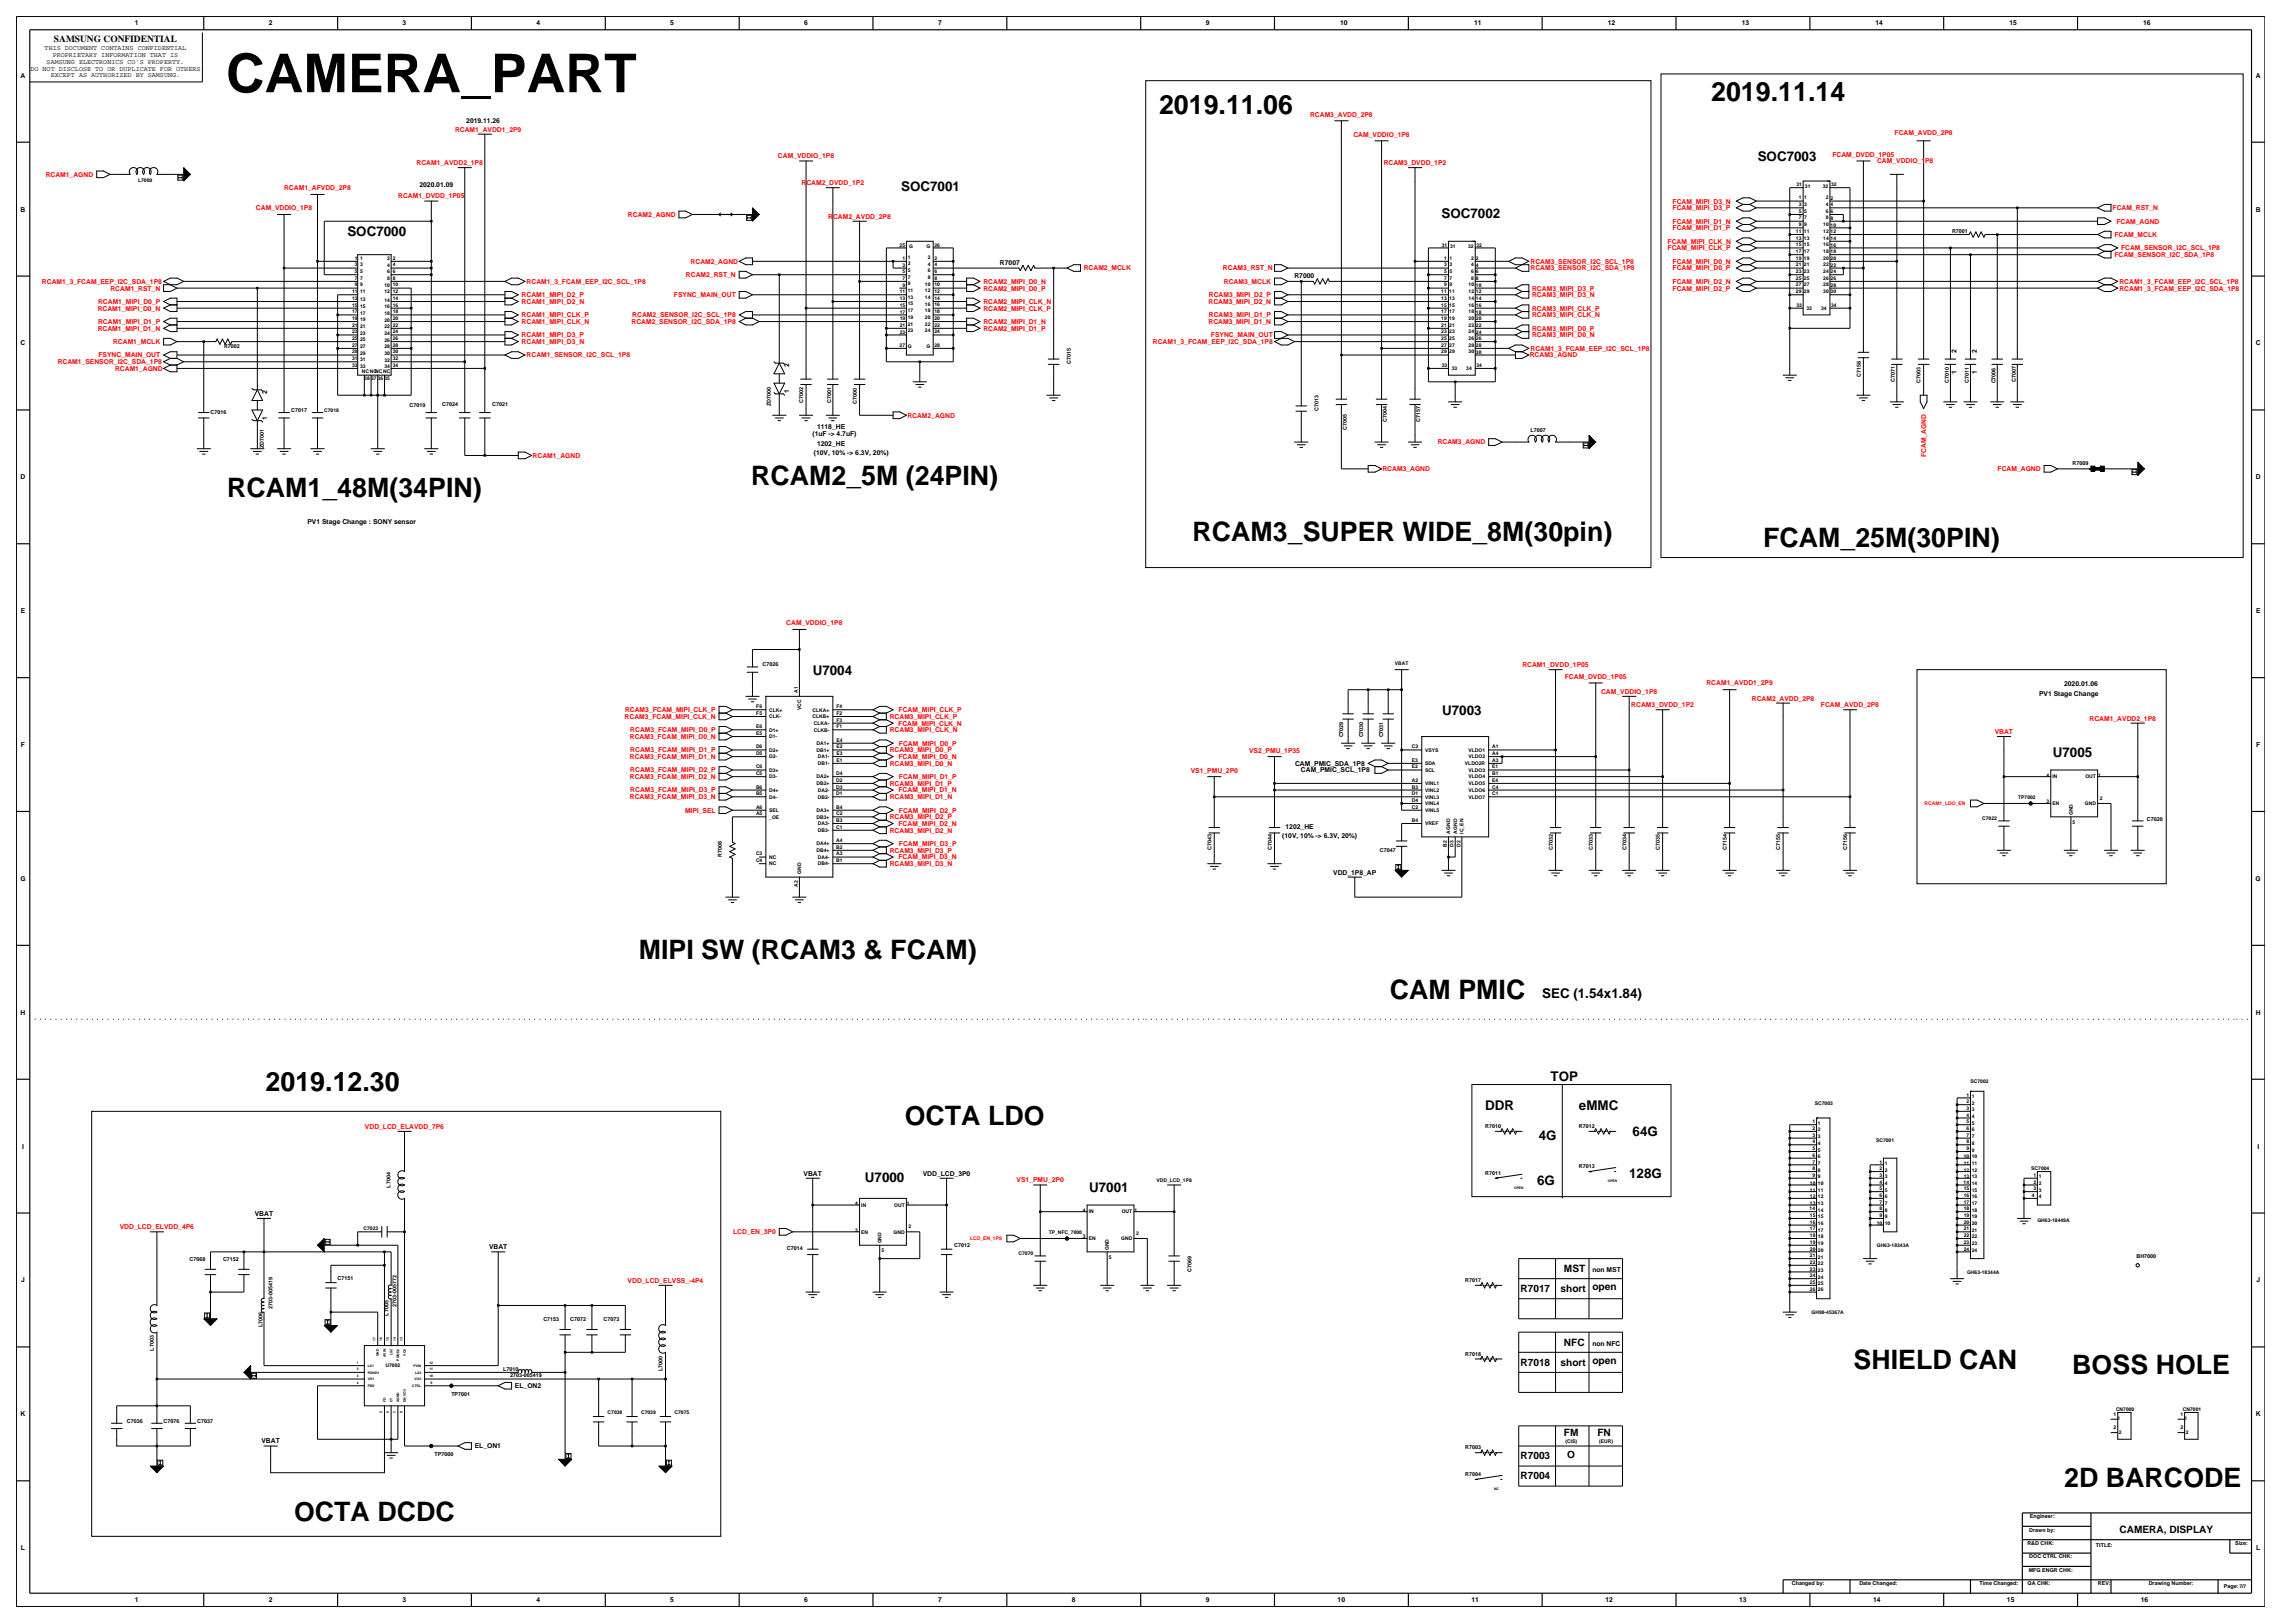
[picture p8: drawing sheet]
<svg xmlns="http://www.w3.org/2000/svg" width="420mm" height="297mm" viewBox="0 0 420 297" stroke-linecap="round" stroke-linejoin="round" font-family="sans-serif">
<defs><g id="words">
<text font-size="9.8" x="41.4" y="16.9">CAMERA_PART</text>
<g font-size="4.9">
<text x="212.1" y="20.9">2019.11.06</text>
<text x="313.2" y="18.4">2019.11.14</text>
<text x="137.5" y="88.8">RCAM2_5M (24PIN)</text>
<text x="41.6" y="91">RCAM1_48M(34PIN)</text>
<text x="218.2" y="99">RCAM3_SUPER WIDE_8M(30pin)</text>
<text x="322.7" y="100.2">FCAM_25M(30PIN)</text>
<text x="116.9" y="175.5">MIPI SW (RCAM3 &amp; FCAM)</text>
<text x="254.4" y="182.8">CAM PMIC</text>
<text x="48.6" y="199.7">2019.12.30</text>
<text x="165.6" y="205.8">OCTA LDO</text>
<text x="339.2" y="250.4">SHIELD CAN</text>
<text x="379.2" y="251.4">BOSS HOLE</text>
<text x="377.8" y="272.2">2D BARCODE</text>
<text x="53.8" y="278.4">OCTA DCDC</text>
</g>
<g font-size="2.5">
<text x="321.7" y="29.5">SOC7003</text>
<text x="164.9" y="35">SOC7001</text>
<text x="263.8" y="39.9">SOC7002</text>
<text x="63.6" y="43.2">SOC7000</text>
<text x="148.7" y="123.5">U7004</text>
<text x="263.9" y="130.8">U7003</text>
<text x="375.7" y="138.4">U7005</text>
<text x="282.2" y="182.5">SEC (1.54x1.84)</text>
<text x="283.8" y="197.9">TOP</text>
<text x="271.8" y="203.1">DDR</text>
<text x="289" y="203.1">eMMC</text>
<text x="281.6" y="208.6">4G</text>
<text x="298.8" y="207.9">64G</text>
<text x="298.2" y="215.6">128G</text>
<text x="158.3" y="216.2">U7000</text>
<text x="199.3" y="218.1">U7001</text>
<text x="281.3" y="216.8">6G</text>
</g>
<g font-size="1.9">
<text x="286.2" y="232.7">MST</text>
<text x="278.3" y="236.4">R7017</text>
<text x="285.6" y="236.4">short</text>
<text x="291.4" y="236.1">open</text>
<text x="278.3" y="249.9">R7018</text>
<text x="285.6" y="249.9">short</text>
<text x="286.2" y="246.2">NFC</text>
<text x="291.4" y="249.6">open</text>
<text x="286.2" y="262.7">FM</text>
<text x="292.3" y="262.7">FN</text>
<text x="278.3" y="267">R7003</text>
<text x="286.8" y="266.7">O</text>
<text x="278.3" y="270.7">R7004</text>
<text x="387.9" y="280.5">CAMERA, DISPLAY</text>
</g>
<text font-size="1.7" x="9.9" y="7.7">SAMSUNG CONFIDENTIAL</text>
<g font-size="1.2">
<text x="24.7" y="4.7">1</text>
<text x="49.2" y="4.7">2</text>
<text x="73.7" y="4.7">3</text>
<text x="98.2" y="4.7">4</text>
<text x="122.7" y="4.7">5</text>
<text x="147.2" y="4.7">6</text>
<text x="171.7" y="4.7">7</text>
<text x="220.7" y="4.7">9</text>
<text x="245.3" y="4.7">10</text>
<text x="269.8" y="4.7">11</text>
<text x="294.3" y="4.7">12</text>
<text x="318.7" y="4.7">13</text>
<text x="343.2" y="4.7">14</text>
<text x="367.7" y="4.7">15</text>
<text x="392.2" y="4.7">16</text>
<text x="8.2" y="9.2">THIS DOCUMENT CONTAINS CONFIDENTIAL</text>
<text x="8.5" y="11.7">SAMSUNG ELECTRONICS CO'S PROPERTY.</text>
<text x="9.6" y="10.5">PROPRIETARY INFORMATION THAT IS</text>
<text x="3.8" y="14.2">A</text>
<text x="5.6" y="12.9">DO NOT DISCLOSE TO OR DUPLICATE FOR OTHERS</text>
<text x="9.3" y="14.1">EXCEPT AS AUTHORIZED BY SAMSUNG.</text>
<text x="412.8" y="14.2">A</text>
<text x="85.3" y="22.5">2019.11.26</text>
<text x="76.8" y="34.2">2020.01.09</text>
<text x="3.8" y="38.7">B</text>
<text x="412.8" y="38.7">B</text>
<text x="183" y="48.4">R7007</text>
<text x="236.9" y="50.9">R7000</text>
<text x="3.8" y="63.2">C</text>
<text x="358.1" y="64.7" transform="rotate(-90 358.1 64.7)">2</text>
<text x="361.7" y="64.7" transform="rotate(-90 361.7 64.7)">2</text>
<text x="412.8" y="63.2">C</text>
<text x="144.4" y="67.2" transform="rotate(-90 144.4 67.2)">2</text>
<text x="358.1" y="68.4" transform="rotate(-90 358.1 68.4)">1</text>
<text x="361.7" y="68.4" transform="rotate(-90 361.7 68.4)">1</text>
<text x="48.9" y="76.9" transform="rotate(-90 48.9 76.9)">1</text>
<text x="48.9" y="72.1" transform="rotate(-90 48.9 72.1)">2</text>
<text x="144.4" y="72" transform="rotate(-90 144.4 72)">1</text>
<text x="148.7" y="79.8">(1uF -&gt; 4.7uF)</text>
<text x="148.9" y="83.2">(10V, 10% -&gt; 6.3V, 20%)</text>
<text x="149.5" y="81.6">1202_HE</text>
<text x="149.5" y="78.6">1118_HE</text>
<text x="3.8" y="87.7">D</text>
<text x="412.8" y="87.7">D</text>
<text x="56.3" y="95.9">PV1 Stage Change : SONY sensor</text>
<text x="3.8" y="112.2">E</text>
<text x="412.9" y="112.2">E</text>
<text x="377.8" y="125.6">2020.01.06</text>
<text x="373.2" y="127.4">PV1 Stage Change</text>
<text x="3.8" y="136.7">F</text>
<text x="412.9" y="136.7">F</text>
<text x="237" y="140.1">CAM_PMIC_SDA_1P8</text>
<text x="238.1" y="141.3">CAM_PMIC_SCL_1P8</text>
<text x="234.7" y="153.3">(10V, 10% -&gt; 6.3V, 20%)</text>
<text x="235.3" y="151.7">1202_HE</text>
<text x="3.7" y="161.2">G</text>
<text x="244" y="160">VDD_1P8_AP</text>
<text x="412.8" y="161.2">G</text>
<text x="3.8" y="185.7">H</text>
<text x="412.8" y="185.7">H</text>
<text x="4" y="210.2">I</text>
<text x="147.1" y="215.1">VBAT</text>
<text x="168.9" y="215.1">VDD_LCD_3P0</text>
<text x="413.1" y="210.2">I</text>
<text x="46.6" y="222.5">VBAT</text>
<text x="89.5" y="228.6">VBAT</text>
<text x="291.4" y="232.7">non MST</text>
<text x="3.9" y="234.7">J</text>
<text x="412.9" y="234.7">J</text>
<text x="291.4" y="246.2">non NFC</text>
<text x="94.2" y="254">EL_ON2</text>
<text x="3.8" y="259.2">K</text>
<text x="412.8" y="259.2">K</text>
<text x="47.8" y="264.1">VBAT</text>
<text x="86.9" y="265">EL_ON1</text>
<text x="3.8" y="283.7">L</text>
<text x="412.9" y="283.7">L</text>
<text x="24.7" y="293.2">1</text>
<text x="49.2" y="293.2">2</text>
<text x="73.7" y="293.2">3</text>
<text x="98.2" y="293.2">4</text>
<text x="122.7" y="293.2">5</text>
<text x="147.2" y="293.2">6</text>
<text x="171.7" y="293.2">7</text>
<text x="196.2" y="293.2">8</text>
<text x="220.7" y="293.2">9</text>
<text x="244.8" y="293.2">10</text>
<text x="269.3" y="293.2">11</text>
<text x="293.8" y="293.2">12</text>
<text x="318.3" y="293.2">13</text>
<text x="342.8" y="293.2">14</text>
<text x="367.3" y="293.2">15</text>
<text x="391.8" y="293.2">16</text>
</g>
<g font-size="1.2" fill="#f00">
<text x="239.8" y="21.3">RCAM3_AVDD_2P8</text>
<text x="83.3" y="24.1">RCAM1_AVDD1_2P9</text>
<text x="142.4" y="29">CAM_VDDIO_1P8</text>
<text x="247.7" y="25">CAM_VDDIO_1P8</text>
<text x="335.4" y="28.7">FCAM_DVDD_1P05</text>
<text x="343.5" y="29.9">CAM_VDDIO_1P8</text>
<text x="346.7" y="24.7">FCAM_AVDD_2P8</text>
<text x="8.4" y="32.4">RCAM1_AGND</text>
<text x="52" y="34.8">RCAM1_AFVDD_2P8</text>
<text x="76.2" y="30.2">RCAM1_AVDD2_1P8</text>
<text x="146.7" y="33.9">RCAM2_DVDD_1P2</text>
<text x="253.2" y="30.2">RCAM3_DVDD_1P2</text>
<text x="46.8" y="38.5">CAM_VDDIO_1P8</text>
<text x="72.9" y="36.3">RCAM1_DVDD_1P05</text>
<text x="114.9" y="39.7">RCAM2_AGND</text>
<text x="151.6" y="40">RCAM2_AVDD_2P8</text>
<text x="306.1" y="38.5">FCAM_MIPI_D3_P</text>
<text x="306.1" y="37.2">FCAM_MIPI_D3_N</text>
<text x="306.1" y="40.9">FCAM_MIPI_D1_N</text>
<text x="386.6" y="38.5">FCAM_RST_N</text>
<text x="387.3" y="40.9">FCAM_AGND</text>
<text x="305.2" y="45.8">FCAM_MIPI_CLK_P</text>
<text x="305.2" y="44.6">FCAM_MIPI_CLK_N</text>
<text x="306.1" y="42.1">FCAM_MIPI_D1_P</text>
<text x="386.9" y="47">FCAM_SENSOR_I2C_SDA_1P8</text>
<text x="386.9" y="43.4">FCAM_MCLK</text>
<text x="388.2" y="45.8">FCAM_SENSOR_I2C_SCL_1P8</text>
<text x="7.7" y="51.9">RCAM1_3_FCAM_EEP_I2C_SDA_1P8</text>
<text x="20.2" y="53.2">RCAM1_RST_N</text>
<text x="96.4" y="51.9">RCAM1_3_FCAM_EEP_I2C_SCL_1P8</text>
<text x="125.5" y="50.7">RCAM2_RST_N</text>
<text x="126.4" y="48.3">RCAM2_AGND</text>
<text x="180" y="51.9">RCAM2_MIPI_D0_N</text>
<text x="180" y="53.2">RCAM2_MIPI_D0_P</text>
<text x="198.3" y="49.5">RCAM2_MCLK</text>
<text x="223.8" y="49.5">RCAM3_RST_N</text>
<text x="224" y="51.9">RCAM3_MCLK</text>
<text x="280.1" y="48.3">RCAM3_SENSOR_I2C_SCL_1P8</text>
<text x="280.1" y="49.5">RCAM3_SENSOR_I2C_SDA_1P8</text>
<text x="280.4" y="53.2">RCAM3_MIPI_D3_P</text>
<text x="306.1" y="53.2">FCAM_MIPI_D2_P</text>
<text x="306.1" y="51.9">FCAM_MIPI_D2_N</text>
<text x="306.1" y="49.5">FCAM_MIPI_D0_P</text>
<text x="306.1" y="48.3">FCAM_MIPI_D0_N</text>
<text x="387.9" y="51.9">RCAM1_3_FCAM_EEP_I2C_SCL_1P8</text>
<text x="387.9" y="53.2">RCAM1_3_FCAM_EEP_I2C_SDA_1P8</text>
<text x="17.9" y="56.8">RCAM1_MIPI_D0_N</text>
<text x="17.9" y="55.6">RCAM1_MIPI_D0_P</text>
<text x="17.9" y="59.3">RCAM1_MIPI_D1_P</text>
<text x="95.5" y="54.4">RCAM1_MIPI_D2_P</text>
<text x="95.5" y="58.1">RCAM1_MIPI_CLK_P</text>
<text x="95.5" y="59.3">RCAM1_MIPI_CLK_N</text>
<text x="95.5" y="55.6">RCAM1_MIPI_D2_N</text>
<text x="115.6" y="59.3">RCAM2_SENSOR_I2C_SDA_1P8</text>
<text x="115.7" y="58.1">RCAM2_SENSOR_I2C_SCL_1P8</text>
<text x="123.3" y="54.4">FSYNC_MAIN_OUT</text>
<text x="180" y="55.6">RCAM2_MIPI_CLK_N</text>
<text x="180" y="56.8">RCAM2_MIPI_CLK_P</text>
<text x="180" y="59.3">RCAM2_MIPI_D1_N</text>
<text x="221.2" y="55.6">RCAM3_MIPI_D2_N</text>
<text x="221.2" y="59.3">RCAM3_MIPI_D1_N</text>
<text x="221.2" y="54.4">RCAM3_MIPI_D2_P</text>
<text x="221.2" y="58.1">RCAM3_MIPI_D1_P</text>
<text x="280.4" y="54.4">RCAM3_MIPI_D3_N</text>
<text x="280.4" y="58.1">RCAM3_MIPI_CLK_N</text>
<text x="280.4" y="56.8">RCAM3_MIPI_CLK_P</text>
<text x="17.9" y="60.5">RCAM1_MIPI_D1_N</text>
<text x="18" y="65.4">FSYNC_MAIN_OUT</text>
<text x="20.7" y="63">RCAM1_MCLK</text>
<text x="95.5" y="61.7">RCAM1_MIPI_D3_P</text>
<text x="95.5" y="63">RCAM1_MIPI_D3_N</text>
<text x="96.4" y="65.4">RCAM1_SENSOR_I2C_SCL_1P8</text>
<text x="180" y="60.5">RCAM2_MIPI_D1_P</text>
<text x="211" y="63">RCAM1_3_FCAM_EEP_I2C_SDA_1P8</text>
<text x="221.6" y="61.7">FSYNC_MAIN_OUT</text>
<text x="279.9" y="65.4">RCAM3_AGND</text>
<text x="280.1" y="64.2">RCAM1_3_FCAM_EEP_I2C_SCL_1P8</text>
<text x="280.4" y="61.7">RCAM3_MIPI_D0_N</text>
<text x="280.4" y="60.5">RCAM3_MIPI_D0_P</text>
<text x="10.6" y="66.6">RCAM1_SENSOR_I2C_SDA_1P8</text>
<text x="21.1" y="67.9">RCAM1_AGND</text>
<text x="166.1" y="76.4">RCAM2_AGND</text>
<text x="97.5" y="83.8">RCAM1_AGND</text>
<text x="263.1" y="81.3">RCAM3_AGND</text>
<text x="352.5" y="83.6" transform="rotate(-90 352.5 83.6)">FCAM_AGND</text>
<text x="253" y="86.2">RCAM3_AGND</text>
<text x="365.6" y="86.2">FCAM_AGND</text>
<text x="143.9" y="114.4">CAM_VDDIO_1P8</text>
<text x="278.6" y="122">RCAM1_DVDD_1P05</text>
<text x="286.4" y="124.2">FCAM_DVDD_1P05</text>
<text x="312.3" y="125.4">RCAM1_AVDD1_2P9</text>
<text x="114.3" y="131.6">RCAM3_FCAM_MIPI_CLK_N</text>
<text x="114.4" y="130.3">RCAM3_FCAM_MIPI_CLK_P</text>
<text x="162.8" y="131.6">RCAM3_MIPI_CLK_P</text>
<text x="164.5" y="130.3">FCAM_MIPI_CLK_P</text>
<text x="293" y="126.9">CAM_VDDIO_1P8</text>
<text x="298.5" y="129.4">RCAM3_DVDD_1P2</text>
<text x="320.6" y="128.2">RCAM2_AVDD_2P8</text>
<text x="333.2" y="129.4">FCAM_AVDD_2P8</text>
<text x="382.4" y="131.9">RCAM1_AVDD2_1P8</text>
<text x="115.3" y="135.2">RCAM3_FCAM_MIPI_D0_N</text>
<text x="115.3" y="134">RCAM3_FCAM_MIPI_D0_P</text>
<text x="115.3" y="137.7">RCAM3_FCAM_MIPI_D1_P</text>
<text x="162.8" y="134">RCAM3_MIPI_CLK_N</text>
<text x="162.8" y="137.7">RCAM3_MIPI_D0_P</text>
<text x="164.4" y="132.8">FCAM_MIPI_CLK_N</text>
<text x="164.5" y="136.4">FCAM_MIPI_D0_P</text>
<text x="228.6" y="137.7">VS2_PMU_1P35</text>
<text x="365" y="134.3">VBAT</text>
<text x="115.3" y="138.9">RCAM3_FCAM_MIPI_D1_N</text>
<text x="115.3" y="142.6">RCAM3_FCAM_MIPI_D2_N</text>
<text x="115.3" y="141.3">RCAM3_FCAM_MIPI_D2_P</text>
<text x="162.8" y="140.1">RCAM3_MIPI_D0_N</text>
<text x="162.8" y="143.8">RCAM3_MIPI_D1_P</text>
<text x="164.4" y="138.9">FCAM_MIPI_D0_N</text>
<text x="164.5" y="142.6">FCAM_MIPI_D1_P</text>
<text x="217.9" y="141.4">VS1_PMU_2P0</text>
<text x="115.3" y="146.2">RCAM3_FCAM_MIPI_D3_N</text>
<text x="115.3" y="145">RCAM3_FCAM_MIPI_D3_P</text>
<text x="125.4" y="148.7">MIPI_SEL</text>
<text x="162.8" y="149.9">RCAM3_MIPI_D2_P</text>
<text x="162.8" y="146.2">RCAM3_MIPI_D1_N</text>
<text x="164.4" y="145">FCAM_MIPI_D1_N</text>
<text x="164.5" y="148.7">FCAM_MIPI_D2_P</text>
<text x="162.8" y="152.4">RCAM3_MIPI_D2_N</text>
<text x="164.4" y="151.1">FCAM_MIPI_D2_N</text>
<text x="164.5" y="154.8">FCAM_MIPI_D3_P</text>
<text x="162.8" y="156">RCAM3_MIPI_D3_P</text>
<text x="162.8" y="158.5">RCAM3_MIPI_D3_N</text>
<text x="164.4" y="157.3">FCAM_MIPI_D3_N</text>
<text x="66.8" y="206.6">VDD_LCD_ELAVDD_7P6</text>
<text x="186.1" y="216.4">VS1_PMU_2P0</text>
<text x="21.9" y="224.9">VDD_LCD_ELVDD_4P6</text>
<text x="134.2" y="225.9">LCD_EN_3P0</text>
<text x="114.9" y="234.7">VDD_LCD_ELVSS_-4P4</text>
</g>
<g font-size="1">
<text x="357.2" y="42.6">R7001</text>
<text x="41" y="63.7">R7002</text>
<text x="196" y="66.7" transform="rotate(-90 196 66.7)">C7015</text>
<text x="340.6" y="69" transform="rotate(-90 340.6 69)">C7158</text>
<text x="346.8" y="69.9" transform="rotate(-90 346.8 69.9)">C7071</text>
<text x="351.4" y="70.1" transform="rotate(-90 351.4 70.1)">C7003</text>
<text x="356.6" y="70" transform="rotate(-90 356.6 70)">C7010</text>
<text x="360.3" y="70" transform="rotate(-90 360.3 70)">C7011</text>
<text x="365.2" y="70.2" transform="rotate(-90 365.2 70.2)">C7006</text>
<text x="368.9" y="69.9" transform="rotate(-90 368.9 69.9)">C7007</text>
<text x="38.5" y="75.7">C7016</text>
<text x="53.3" y="75.4">C7017</text>
<text x="74.9" y="74.5">C7019</text>
<text x="80.9" y="74.2">C7024</text>
<text x="90.1" y="74.2">C7021</text>
<text x="141.1" y="74.3" transform="rotate(-90 141.1 74.3)">ZD7000</text>
<text x="147" y="73.7" transform="rotate(-90 147 73.7)">C7002</text>
<text x="152.1" y="73.7" transform="rotate(-90 152.1 73.7)">C7001</text>
<text x="156.8" y="73.9" transform="rotate(-90 156.8 73.9)">C7000</text>
<text x="241.3" y="75.2" transform="rotate(-90 241.3 75.2)">C7013</text>
<text x="253.8" y="77.1" transform="rotate(-90 253.8 77.1)">C7004</text>
<text x="259.9" y="77.1" transform="rotate(-90 259.9 77.1)">C7157</text>
<text x="48.3" y="82" transform="rotate(-90 48.3 82)">ZD7001</text>
<text x="246.5" y="78.7" transform="rotate(-90 246.5 78.7)">C7005</text>
<text x="280.1" y="79.1">L7007</text>
<text x="379.3" y="85.2">R7009</text>
<text x="139.6" y="121.9">C7026</text>
<text x="245.8" y="134.9" transform="rotate(-90 245.8 134.9)">C7029</text>
<text x="249.5" y="134.9" transform="rotate(-90 249.5 134.9)">C7030</text>
<text x="253.1" y="134.9" transform="rotate(-90 253.1 134.9)">C7031</text>
<text x="221.7" y="155.5" transform="rotate(-90 221.7 155.5)">C7043</text>
<text x="232.7" y="155.5" transform="rotate(-90 232.7 155.5)">C7044</text>
<text x="252.5" y="155.9">C7047</text>
<text x="284.2" y="155.5" transform="rotate(-90 284.2 155.5)">C7032</text>
<text x="291.5" y="155.5" transform="rotate(-90 291.5 155.5)">C7033</text>
<text x="297.6" y="155.5" transform="rotate(-90 297.6 155.5)">C7034</text>
<text x="303.8" y="155.5" transform="rotate(-90 303.8 155.5)">C7035</text>
<text x="316" y="155.5" transform="rotate(-90 316 155.5)">C7154</text>
<text x="325.8" y="155.5" transform="rotate(-90 325.8 155.5)">C7155</text>
<text x="338.1" y="155.5" transform="rotate(-90 338.1 155.5)">C7156</text>
<text x="392.9" y="150.2">C7020</text>
<text x="132.1" y="156.8" transform="rotate(-90 132.1 156.8)">R7008</text>
<text x="271.8" y="206.4">R7010</text>
<text x="289" y="206.4">R7012</text>
<text x="271.8" y="215">R7011</text>
<text x="289" y="213.8">R7013</text>
<text x="71.4" y="217.3" transform="rotate(-90 71.4 217.3)">L7004</text>
<text x="34.7" y="230.8">C7068</text>
<text x="40.8" y="230.8">C7152</text>
<text x="144" y="228.8">C7014</text>
<text x="174.6" y="228.3">C7012</text>
<text x="218" y="232.7" transform="rotate(-90 218 232.7)">C7069</text>
<text x="391" y="230.2">BH7000</text>
<text x="49.9" y="239.5" transform="rotate(-90 49.9 239.5)">2703-005419</text>
<text x="61.8" y="234.2">C7151</text>
<text x="72.5" y="239.1" transform="rotate(-90 72.5 239.1)">2703-005772</text>
<text x="268.1" y="234.6">R7017</text>
<text x="48" y="242.9" transform="rotate(-90 48 242.9)">L7006</text>
<text x="71.1" y="240.7" transform="rotate(-90 71.1 240.7)">L7005</text>
<text x="99.4" y="241.6">C7153</text>
<text x="104.3" y="241.6">C7072</text>
<text x="110.5" y="241.6">C7073</text>
<text x="28.2" y="247.1" transform="rotate(-90 28.2 247.1)">L7003</text>
<text x="92.1" y="250.8">L7010</text>
<text x="121.2" y="250.9" transform="rotate(-90 121.2 250.9)">L7000</text>
<text x="268.1" y="248.1">R7018</text>
<text x="82.6" y="255.5">TP7001</text>
<text x="93.4" y="252">2703-005419</text>
<text x="23.2" y="260.3">C7036</text>
<text x="29.9" y="260.3">C7076</text>
<text x="36.1" y="260.3">C7037</text>
<text x="79.5" y="266.5">TP7000</text>
<text x="268.1" y="265.2">R7003</text>
<text x="268.1" y="270.1">R7004</text>
<text x="371.4" y="280.2">Drawn by:</text>
<text x="371.5" y="277.8">Engineer:</text>
<text x="371" y="282.7">R&amp;D CHK:</text>
<text x="371.3" y="287.6">MFG ENGR CHK:</text>
<text x="371.4" y="285.2">DOC CTRL CHK:</text>
<text x="383.6" y="283">TITLE:</text>
<text x="409.1" y="282.7">Size:</text>
<text x="327.9" y="290.1">Changed by:</text>
<text x="340.3" y="290.1">Date Changed:</text>
<text x="362.2" y="290.1">Time Changed:</text>
<text x="371.1" y="290.1">QA CHK:</text>
<text x="383.9" y="290.1">REV:</text>
<text x="393.2" y="290.1">Drawing Number:</text>
<text x="407" y="290.5">Page: 7/7</text>
</g>
<g font-size=".9">
<text x="25.3" y="33.3">L7009</text>
<text x="328.8" y="34.1">31</text>
<text x="330.3" y="34.3">31</text>
<text x="333.6" y="34.3">32</text>
<text x="335.1" y="34.1">32</text>
<text x="329.2" y="40.2">7</text>
<text x="329.2" y="41.4">9</text>
<text x="329.2" y="37.7">3</text>
<text x="329.2" y="38.9">5</text>
<text x="329.2" y="36.5">1</text>
<text x="330.1" y="40.2">7</text>
<text x="330.1" y="41.4">9</text>
<text x="330.1" y="37.7">3</text>
<text x="330.1" y="38.9">5</text>
<text x="330.1" y="36.5">1</text>
<text x="333.7" y="41.4">10</text>
<text x="334.2" y="38.9">6</text>
<text x="334.2" y="40.2">8</text>
<text x="334.2" y="37.7">4</text>
<text x="334.2" y="36.5">2</text>
<text x="335" y="39">6</text>
<text x="335" y="40.2">8</text>
<text x="335" y="37.8">4</text>
<text x="335" y="36.5">2</text>
<text x="335" y="41.5">10</text>
<text x="64.9" y="47.5">1</text>
<text x="65.9" y="47.5">1</text>
<text x="70.9" y="47.6">2</text>
<text x="71.9" y="47.5">2</text>
<text x="164.6" y="45.1">25</text>
<text x="165.2" y="47.6">1</text>
<text x="166.1" y="47.3">1</text>
<text x="166.4" y="45.4">G</text>
<text x="169.6" y="45.4">G</text>
<text x="169.8" y="47.4">2</text>
<text x="171" y="47.5">2</text>
<text x="171" y="45.1">26</text>
<text x="263.9" y="45.1">31</text>
<text x="264.3" y="47.5">1</text>
<text x="265.3" y="47.5">1</text>
<text x="265.4" y="45.4">31</text>
<text x="268.7" y="45.4">32</text>
<text x="269.2" y="47.5">2</text>
<text x="270.1" y="47.6">2</text>
<text x="270.2" y="45.1">32</text>
<text x="328.7" y="45.1">15</text>
<text x="328.7" y="46.3">17</text>
<text x="328.7" y="47.5">19</text>
<text x="328.7" y="42.6">11</text>
<text x="328.7" y="43.9">13</text>
<text x="330.1" y="45.1">15</text>
<text x="330.1" y="46.3">17</text>
<text x="330.1" y="47.5">19</text>
<text x="330.1" y="42.6">11</text>
<text x="330.1" y="43.9">13</text>
<text x="333.7" y="45.1">16</text>
<text x="333.7" y="46.3">18</text>
<text x="333.7" y="47.5">20</text>
<text x="333.7" y="42.6">12</text>
<text x="333.7" y="43.9">14</text>
<text x="335" y="45.1">16</text>
<text x="335" y="46.4">18</text>
<text x="335" y="47.6">20</text>
<text x="335" y="42.7">12</text>
<text x="335" y="43.9">14</text>
<text x="64.4" y="53.6">11</text>
<text x="64.9" y="52.4">9</text>
<text x="64.9" y="50">5</text>
<text x="64.9" y="51.2">7</text>
<text x="64.9" y="48.7">3</text>
<text x="65.9" y="53.6">11</text>
<text x="65.9" y="52.4">9</text>
<text x="65.9" y="50">5</text>
<text x="65.9" y="51.2">7</text>
<text x="65.9" y="48.7">3</text>
<text x="70.4" y="52.5">10</text>
<text x="70.4" y="53.7">12</text>
<text x="70.9" y="51.3">8</text>
<text x="70.9" y="48.8">4</text>
<text x="70.9" y="50">6</text>
<text x="71.9" y="51.2">8</text>
<text x="71.9" y="48.7">4</text>
<text x="71.9" y="50">6</text>
<text x="71.9" y="52.4">10</text>
<text x="71.9" y="53.6">12</text>
<text x="164.7" y="53.7">11</text>
<text x="165.2" y="50">5</text>
<text x="165.2" y="51.3">7</text>
<text x="165.2" y="52.5">9</text>
<text x="165.2" y="48.8">3</text>
<text x="166.1" y="49.8">5</text>
<text x="166.1" y="51">7</text>
<text x="166.1" y="52.2">9</text>
<text x="166.1" y="48.6">3</text>
<text x="166.1" y="53.5">11</text>
<text x="169.3" y="52.3">10</text>
<text x="169.3" y="53.5">12</text>
<text x="169.8" y="48.6">4</text>
<text x="169.8" y="49.8">6</text>
<text x="169.8" y="51.1">8</text>
<text x="171" y="52.4">10</text>
<text x="171" y="53.6">12</text>
<text x="171" y="48.7">4</text>
<text x="171" y="50">6</text>
<text x="171" y="51.2">8</text>
<text x="263.8" y="53.6">11</text>
<text x="264.3" y="51.2">7</text>
<text x="264.3" y="52.4">9</text>
<text x="264.3" y="48.7">3</text>
<text x="264.3" y="50">5</text>
<text x="265.2" y="53.6">11</text>
<text x="265.3" y="51.2">7</text>
<text x="265.3" y="52.4">9</text>
<text x="265.3" y="48.7">3</text>
<text x="265.3" y="50">5</text>
<text x="268.8" y="52.4">10</text>
<text x="268.8" y="53.6">12</text>
<text x="269.2" y="50">6</text>
<text x="269.2" y="51.2">8</text>
<text x="269.2" y="48.7">4</text>
<text x="270.1" y="50">6</text>
<text x="270.1" y="51.3">8</text>
<text x="270.1" y="48.8">4</text>
<text x="270.1" y="52.5">10</text>
<text x="270.1" y="53.7">12</text>
<text x="328.7" y="50">23</text>
<text x="328.7" y="51.2">25</text>
<text x="328.7" y="52.4">27</text>
<text x="328.7" y="53.6">29</text>
<text x="328.7" y="48.7">21</text>
<text x="330.1" y="50">23</text>
<text x="330.1" y="51.2">25</text>
<text x="330.1" y="52.4">27</text>
<text x="330.1" y="53.6">29</text>
<text x="330.1" y="48.7">21</text>
<text x="333.7" y="53.6">30</text>
<text x="333.7" y="48.7">22</text>
<text x="333.7" y="50">24</text>
<text x="333.7" y="51.2">26</text>
<text x="333.7" y="52.4">28</text>
<text x="335" y="53.7">30</text>
<text x="335" y="48.8">22</text>
<text x="335" y="50">24</text>
<text x="335" y="51.3">26</text>
<text x="335" y="52.5">28</text>
<text x="64.4" y="57.3">17</text>
<text x="64.4" y="58.5">19</text>
<text x="64.4" y="59.8">21</text>
<text x="64.4" y="54.9">13</text>
<text x="64.4" y="56.1">15</text>
<text x="65.9" y="57.6">17</text>
<text x="65.9" y="58.8">19</text>
<text x="65.9" y="55.1">13</text>
<text x="65.9" y="56.3">15</text>
<text x="70.4" y="57.6">18</text>
<text x="70.4" y="58.8">20</text>
<text x="70.4" y="55.2">14</text>
<text x="70.4" y="56.4">16</text>
<text x="71.9" y="57.3">18</text>
<text x="71.9" y="58.5">20</text>
<text x="71.9" y="59.8">22</text>
<text x="71.9" y="54.9">14</text>
<text x="71.9" y="56.1">16</text>
<text x="164.7" y="59.8">21</text>
<text x="164.7" y="56.1">15</text>
<text x="164.7" y="57.4">17</text>
<text x="164.7" y="58.6">19</text>
<text x="164.7" y="54.9">13</text>
<text x="166.1" y="59.6">21</text>
<text x="166.1" y="55.9">15</text>
<text x="166.1" y="57.1">17</text>
<text x="166.1" y="58.3">19</text>
<text x="166.1" y="54.7">13</text>
<text x="169.3" y="59.6">22</text>
<text x="169.3" y="56">16</text>
<text x="169.3" y="57.2">18</text>
<text x="169.3" y="58.4">20</text>
<text x="169.3" y="54.7">14</text>
<text x="171" y="59.7">22</text>
<text x="171" y="56.1">16</text>
<text x="171" y="57.3">18</text>
<text x="171" y="58.5">20</text>
<text x="171" y="54.8">14</text>
<text x="263.8" y="56.1">15</text>
<text x="263.8" y="57.3">17</text>
<text x="263.8" y="58.5">19</text>
<text x="263.8" y="59.8">21</text>
<text x="263.8" y="54.9">13</text>
<text x="265.2" y="56.1">15</text>
<text x="265.2" y="57.3">17</text>
<text x="265.2" y="58.5">19</text>
<text x="265.2" y="59.8">21</text>
<text x="265.2" y="54.9">13</text>
<text x="268.8" y="59.8">22</text>
<text x="268.8" y="56.1">16</text>
<text x="268.8" y="57.3">18</text>
<text x="268.8" y="58.5">20</text>
<text x="268.8" y="54.9">14</text>
<text x="270.1" y="59.8">22</text>
<text x="270.1" y="56.1">16</text>
<text x="270.1" y="57.4">18</text>
<text x="270.1" y="58.6">20</text>
<text x="270.1" y="54.9">14</text>
<text x="328.8" y="56.1">33</text>
<text x="330.6" y="56.7">33</text>
<text x="333.3" y="56.7">34</text>
<text x="335.1" y="56.1">34</text>
<text x="64.4" y="65.9">31</text>
<text x="64.4" y="62.2">25</text>
<text x="64.4" y="63.4">27</text>
<text x="64.4" y="64.7">29</text>
<text x="64.4" y="61">23</text>
<text x="65.9" y="62.5">25</text>
<text x="65.9" y="63.7">27</text>
<text x="65.9" y="64.9">29</text>
<text x="65.9" y="60">21</text>
<text x="65.9" y="61.2">23</text>
<text x="70.4" y="61.3">24</text>
<text x="70.4" y="62.5">26</text>
<text x="70.4" y="63.7">28</text>
<text x="70.4" y="65">30</text>
<text x="70.4" y="60.1">22</text>
<text x="71.9" y="65.9">32</text>
<text x="71.9" y="61">24</text>
<text x="71.9" y="62.2">26</text>
<text x="71.9" y="63.4">28</text>
<text x="71.9" y="64.7">30</text>
<text x="164.6" y="63.5">27</text>
<text x="164.7" y="61">23</text>
<text x="166.1" y="60.8">23</text>
<text x="166.1" y="63.7">G</text>
<text x="169.3" y="60.8">24</text>
<text x="169.6" y="63.7">G</text>
<text x="171" y="61">24</text>
<text x="171" y="63.5">28</text>
<text x="263.8" y="61">23</text>
<text x="263.8" y="62.2">25</text>
<text x="263.8" y="63.4">27</text>
<text x="263.8" y="64.7">29</text>
<text x="265.2" y="61">23</text>
<text x="265.2" y="62.2">25</text>
<text x="265.2" y="63.4">27</text>
<text x="265.2" y="64.6">29</text>
<text x="268.8" y="64.7">30</text>
<text x="268.8" y="61">24</text>
<text x="268.8" y="62.2">26</text>
<text x="268.8" y="63.4">28</text>
<text x="270.1" y="64.7">30</text>
<text x="270.1" y="61">24</text>
<text x="270.1" y="62.3">26</text>
<text x="270.1" y="63.5">28</text>
<text x="64.4" y="67.1">33</text>
<text x="65.9" y="66.1">31</text>
<text x="65.9" y="67.4">33</text>
<text x="66.2" y="68.3">NCNCNCNC</text>
<text x="66.7" y="69.5">38</text>
<text x="67.9" y="69.5">37</text>
<text x="69.1" y="69.5">36</text>
<text x="70.4" y="69.5">35</text>
<text x="70.4" y="66.2">32</text>
<text x="70.4" y="67.4">34</text>
<text x="71.9" y="67.1">34</text>
<text x="263.9" y="67.2">33</text>
<text x="265.7" y="67.7">33</text>
<text x="268.3" y="67.7">34</text>
<text x="270.2" y="67.2">34</text>
<text x="59.3" y="75.4">C7018</text>
<text x="255.3" y="121.6">VBAT</text>
<text x="138.4" y="130.8">F5</text>
<text x="138.4" y="129.6">F6</text>
<text x="140.8" y="131.4">CLK-</text>
<text x="140.8" y="130.2">CLK+</text>
<text x="146" y="126.8" transform="rotate(-90 146 126.8)">A1</text>
<text x="146.6" y="130" transform="rotate(-90 146.6 130)">VCC</text>
<text x="148.7" y="131.4">CLKB+</text>
<text x="148.7" y="130.2">CLKA+</text>
<text x="153.1" y="130.8">F2</text>
<text x="153.1" y="129.6">F4</text>
<text x="138.4" y="136.9">D6</text>
<text x="138.4" y="134.5">E5</text>
<text x="138.4" y="133.3">E6</text>
<text x="140.8" y="137.6">D2+</text>
<text x="140.8" y="135.1">D1-</text>
<text x="140.8" y="133.9">D1+</text>
<text x="148.9" y="132.7">CLKA-</text>
<text x="148.9" y="133.9">CLKB-</text>
<text x="149.4" y="137.6">DB1+</text>
<text x="149.4" y="136.3">DA1+</text>
<text x="153.1" y="136.9">E2</text>
<text x="153.1" y="135.7">E4</text>
<text x="153.1" y="132">F3</text>
<text x="153.1" y="133.3">F1</text>
<text x="258.4" y="136.9">C3</text>
<text x="260.8" y="137.6">VSYS</text>
<text x="268.8" y="137.6">VLDO1</text>
<text x="273.1" y="136.9">A1</text>
<text x="138.4" y="141.8">C5</text>
<text x="138.4" y="140.6">C6</text>
<text x="138.4" y="138.2">D5</text>
<text x="140.8" y="142.4">D3-</text>
<text x="140.8" y="141.2">D3+</text>
<text x="140.8" y="138.8">D2-</text>
<text x="149.4" y="143.7">DB2+</text>
<text x="149.4" y="142.4">DA2+</text>
<text x="149.7" y="140">DB1-</text>
<text x="149.7" y="138.8">DA1-</text>
<text x="153" y="143.1">D2</text>
<text x="153" y="141.8">D4</text>
<text x="153.1" y="139.4">E1</text>
<text x="153.1" y="138.2">E3</text>
<text x="258.4" y="143.1">A2</text>
<text x="258.4" y="139.4">E3</text>
<text x="258.4" y="140.6">E2</text>
<text x="260.8" y="141.2">SCL</text>
<text x="260.8" y="140">SDA</text>
<text x="260.8" y="143.7">VINL1</text>
<text x="268.1" y="140">VLDO2R</text>
<text x="268.8" y="143.7">VLDO5</text>
<text x="268.8" y="141.2">VLDO3</text>
<text x="268.8" y="138.8">VLDO2</text>
<text x="268.8" y="142.4">VLDO4</text>
<text x="273.1" y="139.4">A3</text>
<text x="273.1" y="138.2">A4</text>
<text x="273.1" y="141.8">B1</text>
<text x="273.1" y="143.1">E4</text>
<text x="273.1" y="140.6">E1</text>
<text x="374.5" y="142.1">4</text>
<text x="375.6" y="142.4">IN</text>
<text x="381.6" y="142.4">OUT</text>
<text x="384" y="142.1">1</text>
<text x="138.4" y="145.5">B5</text>
<text x="138.4" y="144.3">B6</text>
<text x="138.4" y="149.2">A5</text>
<text x="138.4" y="148">A6</text>
<text x="140.8" y="146.1">D4-</text>
<text x="140.8" y="144.9">D4+</text>
<text x="140.8" y="149.8">_OE</text>
<text x="140.8" y="148.6">SEL</text>
<text x="149.4" y="148.6">DA3+</text>
<text x="149.4" y="149.8">DB3+</text>
<text x="149.7" y="146.1">DB2-</text>
<text x="149.7" y="144.9">DA2-</text>
<text x="153" y="145.5">D1</text>
<text x="153" y="144.3">D3</text>
<text x="153" y="148">B4</text>
<text x="153" y="149.2">C2</text>
<text x="258.4" y="145.5">D1</text>
<text x="258.4" y="146.7">D4</text>
<text x="258.4" y="144.3">B3</text>
<text x="258.4" y="148">C2</text>
<text x="260.8" y="146.1">VINL3</text>
<text x="260.8" y="147.3">VINL4</text>
<text x="260.8" y="144.9">VINL2</text>
<text x="260.8" y="148.6">VINL5</text>
<text x="268.8" y="144.9">VLDO6</text>
<text x="268.8" y="146.1">VLDO7</text>
<text x="273.1" y="144.3">C4</text>
<text x="273.1" y="145.5">C1</text>
<text x="369.3" y="146.1">TP7002</text>
<text x="374.5" y="147">3</text>
<text x="375.6" y="147.3">EN</text>
<text x="379.3" y="149.2" transform="rotate(-90 379.3 149.2)">GND</text>
<text x="381.5" y="147.3">GND</text>
<text x="384.3" y="146.4">2</text>
<text x="149.4" y="155.9">DB4+</text>
<text x="149.4" y="154.7">DA4+</text>
<text x="149.7" y="151">DA3-</text>
<text x="149.7" y="152.3">DB3-</text>
<text x="153" y="155.3">B2</text>
<text x="153" y="150.4">B3</text>
<text x="153" y="151.6">C1</text>
<text x="153" y="154.1">A4</text>
<text x="258.4" y="150.4">B4</text>
<text x="260.8" y="151">VREF</text>
<text x="264.8" y="155" transform="rotate(-90 264.8 155)">B2</text>
<text x="265.4" y="152.5" transform="rotate(-90 265.4 152.5)">AGND</text>
<text x="266" y="155" transform="rotate(-90 266 155)">D3</text>
<text x="266.6" y="152.5" transform="rotate(-90 266.6 152.5)">AGND</text>
<text x="267.3" y="155" transform="rotate(-90 267.3 155)">D2</text>
<text x="267.9" y="152.5" transform="rotate(-90 267.9 152.5)">IC_EN</text>
<text x="362.8" y="150.1">C7022</text>
<text x="379.3" y="150.7">5</text>
<text x="138.4" y="157.8">C4</text>
<text x="138.4" y="156.5">C3</text>
<text x="140.8" y="158.4">NC</text>
<text x="140.8" y="157.2">NC</text>
<text x="146.6" y="159.9" transform="rotate(-90 146.6 159.9)">GND</text>
<text x="149.7" y="157.2">DA4-</text>
<text x="149.7" y="158.4">DB4-</text>
<text x="153" y="156.5">A3</text>
<text x="153" y="157.8">B1</text>
<text x="146" y="162.3" transform="rotate(-90 146 162.3)">A2</text>
<text x="332.1" y="202.1">SC7003</text>
<text x="359.9" y="203.1">3</text>
<text x="359.9" y="201.9">2</text>
<text x="359.9" y="200.7">1</text>
<text x="360.6" y="198.2">SC7002</text>
<text x="360.9" y="203.4">3</text>
<text x="360.9" y="202.1">2</text>
<text x="360.9" y="200.9">1</text>
<text x="331.7" y="208">3</text>
<text x="331.7" y="209.2">4</text>
<text x="331.7" y="206.8">2</text>
<text x="331.7" y="205.6">1</text>
<text x="332.7" y="208.3">3</text>
<text x="332.7" y="209.5">4</text>
<text x="332.7" y="207">2</text>
<text x="332.7" y="205.8">1</text>
<text x="343.3" y="209">SC7001</text>
<text x="359.9" y="204.3">4</text>
<text x="359.9" y="205.6">5</text>
<text x="359.9" y="206.8">6</text>
<text x="359.9" y="208">7</text>
<text x="359.9" y="209.2">8</text>
<text x="360.9" y="204.6">4</text>
<text x="360.9" y="205.8">5</text>
<text x="360.9" y="207">6</text>
<text x="360.9" y="208.3">7</text>
<text x="360.9" y="209.5">8</text>
<text x="331.7" y="210.5">5</text>
<text x="331.7" y="211.7">6</text>
<text x="331.7" y="212.9">7</text>
<text x="331.7" y="214.1">8</text>
<text x="331.7" y="215.4">9</text>
<text x="332.7" y="210.7">5</text>
<text x="332.7" y="211.9">6</text>
<text x="332.7" y="213.1">7</text>
<text x="332.7" y="214.4">8</text>
<text x="332.7" y="215.6">9</text>
<text x="344" y="212.9">1</text>
<text x="344" y="214.1">2</text>
<text x="344" y="215.4">3</text>
<text x="344.9" y="213.1">1</text>
<text x="344.9" y="214.4">2</text>
<text x="344.9" y="215.6">3</text>
<text x="359.4" y="211.9">10</text>
<text x="359.4" y="213.1">11</text>
<text x="359.4" y="214.4">12</text>
<text x="359.4" y="215.6">13</text>
<text x="359.9" y="210.5">9</text>
<text x="360.9" y="210.7">9</text>
<text x="360.9" y="211.9">10</text>
<text x="360.9" y="213.1">11</text>
<text x="360.9" y="214.4">12</text>
<text x="360.9" y="215.6">13</text>
<text x="371.7" y="214.1">SC7004</text>
<text x="372.1" y="215.4">1</text>
<text x="373.1" y="215.6">1</text>
<text x="156.5" y="220.5">4</text>
<text x="157.6" y="220.8">IN</text>
<text x="163.6" y="220.8">OUT</text>
<text x="166" y="220.5">1</text>
<text x="198.1" y="221.7">4</text>
<text x="207.6" y="221.7">1</text>
<text x="211.6" y="216.2">VDD_LCD_1P8</text>
<text x="331.2" y="221.5">14</text>
<text x="331.2" y="216.8">10</text>
<text x="331.2" y="218.1">11</text>
<text x="331.2" y="219.3">12</text>
<text x="331.2" y="220.5">13</text>
<text x="332.7" y="221.7">14</text>
<text x="332.7" y="216.8">10</text>
<text x="332.7" y="218.1">11</text>
<text x="332.7" y="219.3">12</text>
<text x="332.7" y="220.5">13</text>
<text x="344" y="217.8">5</text>
<text x="344" y="219">6</text>
<text x="344" y="220.3">7</text>
<text x="344" y="221.5">8</text>
<text x="344" y="216.6">4</text>
<text x="344.9" y="218.1">5</text>
<text x="344.9" y="219.3">6</text>
<text x="344.9" y="220.5">7</text>
<text x="344.9" y="221.7">8</text>
<text x="344.9" y="216.8">4</text>
<text x="359.3" y="216.6">14</text>
<text x="359.4" y="220.3">17</text>
<text x="359.4" y="221.5">18</text>
<text x="359.4" y="217.8">15</text>
<text x="359.4" y="219">16</text>
<text x="360.9" y="220.5">17</text>
<text x="360.9" y="221.7">18</text>
<text x="360.9" y="216.8">14</text>
<text x="360.9" y="218.1">15</text>
<text x="360.9" y="219.3">16</text>
<text x="371.9" y="219">4</text>
<text x="372.1" y="217.8">3</text>
<text x="372.1" y="216.6">2</text>
<text x="373.1" y="218.1">3</text>
<text x="373.1" y="219.3">4</text>
<text x="373.1" y="216.8">2</text>
<text x="66.5" y="225">C7023</text>
<text x="156.5" y="225.4">3</text>
<text x="157.6" y="225.7">EN</text>
<text x="161.3" y="227.5" transform="rotate(-90 161.3 227.5)">GND</text>
<text x="163.5" y="225.7">GND</text>
<text x="166.3" y="224.8">2</text>
<text x="191.9" y="225.7">TP_NFC_7000</text>
<text x="198.1" y="226.6">3</text>
<text x="199.2" y="222.1">IN</text>
<text x="199.2" y="227">EN</text>
<text x="205.2" y="227">GND</text>
<text x="205.3" y="222.1">OUT</text>
<text x="207.9" y="226">2</text>
<text x="331.2" y="222.7">15</text>
<text x="331.2" y="223.9">16</text>
<text x="331.2" y="225.2">17</text>
<text x="331.2" y="226.4">18</text>
<text x="331.2" y="227.6">19</text>
<text x="332.7" y="223">15</text>
<text x="332.7" y="224.2">16</text>
<text x="332.7" y="225.4">17</text>
<text x="332.7" y="226.6">18</text>
<text x="332.7" y="227.9">19</text>
<text x="343.5" y="224.2">10</text>
<text x="344" y="222.7">9</text>
<text x="344.9" y="223">9</text>
<text x="344.9" y="224.2">10</text>
<text x="359.4" y="222.7">19</text>
<text x="359.4" y="223.9">20</text>
<text x="359.4" y="225.2">21</text>
<text x="359.4" y="226.4">22</text>
<text x="359.4" y="227.6">23</text>
<text x="360.9" y="223">19</text>
<text x="360.9" y="224.2">20</text>
<text x="360.9" y="225.4">21</text>
<text x="360.9" y="226.6">22</text>
<text x="360.9" y="227.9">23</text>
<text x="372.9" y="223.6">GH63-18449A</text>
<text x="161.3" y="229.1">5</text>
<text x="186.4" y="229.7">C7070</text>
<text x="202.9" y="230.3">5</text>
<text x="202.9" y="228.8" transform="rotate(-90 202.9 228.8)">GND</text>
<text x="331.2" y="231.3">22</text>
<text x="331.2" y="232.5">23</text>
<text x="331.2" y="233.7">24</text>
<text x="331.2" y="228.8">20</text>
<text x="331.2" y="230.1">21</text>
<text x="332.7" y="230.3">21</text>
<text x="332.7" y="231.5">22</text>
<text x="332.7" y="232.7">23</text>
<text x="332.7" y="234">24</text>
<text x="332.7" y="229.1">20</text>
<text x="343.5" y="228.2">GH63-18343A</text>
<text x="359.4" y="228.8">24</text>
<text x="360" y="233.1">GH63-18344A</text>
<text x="360.9" y="229.1">24</text>
<text x="331.2" y="234.9">25</text>
<text x="331.2" y="236.2">26</text>
<text x="332.7" y="235.2">25</text>
<text x="332.7" y="236.2">26</text>
<text x="331.5" y="240.4">GH98-45367A</text>
<text x="70.5" y="250.2">U7002</text>
<text x="111.2" y="258.7">C7038</text>
<text x="117.3" y="258.7">C7039</text>
<text x="123.4" y="258.7">C7075</text>
<text x="286.5" y="264">(CIS)</text>
<text x="292.6" y="264">(EUR)</text>
<text x="386.8" y="261.6">2</text>
<text x="386.8" y="259.1">1</text>
<text x="387.2" y="258.2">CN7000</text>
<text x="387.5" y="259.9">1</text>
<text x="387.8" y="262.3">2</text>
<text x="399" y="261.6">2</text>
<text x="399" y="259.1">1</text>
<text x="399.5" y="258.2">CN7001</text>
<text x="399.8" y="259.9">1</text>
<text x="400" y="262.3">2</text>
</g>
<g font-size=".9" fill="#f00">
<text x="352.2" y="147.3">RCAM1_LDO_EN</text>
<text x="177.5" y="227">LCD_EN_1P8</text>
</g>
<g font-size=".6">
<text x="277.1" y="217.5">OPEN</text>
<text x="294.2" y="216.3">OPEN</text>
<text x="68.7" y="245.3" transform="rotate(-90 68.7 245.3)">17</text>
<text x="70" y="245.3" transform="rotate(-90 70 245.3)">16</text>
<text x="71.2" y="245.3" transform="rotate(-90 71.2 245.3)">15</text>
<text x="72.4" y="245.3" transform="rotate(-90 72.4 245.3)">14</text>
<text x="73.6" y="245.3" transform="rotate(-90 73.6 245.3)">13</text>
<text x="65.3" y="250.7">2</text>
<text x="65.3" y="252">3</text>
<text x="65.3" y="249.5">1</text>
<text x="67.3" y="251.3">PGND1</text>
<text x="67.3" y="250.1">LX1</text>
<text x="69.3" y="248.2" transform="rotate(-90 69.3 248.2)">GND</text>
<text x="70.6" y="248.3" transform="rotate(-90 70.6 248.3)">AVIN</text>
<text x="71.8" y="248" transform="rotate(-90 71.8 248)">LX3</text>
<text x="73" y="249" transform="rotate(-90 73 249)">PGND2</text>
<text x="74.3" y="248.1" transform="rotate(-90 74.3 248.1)">VO3</text>
<text x="75.7" y="250.1">PVIN</text>
<text x="76" y="251.3">LX2</text>
<text x="78.6" y="252">10</text>
<text x="78.6" y="250.7">11</text>
<text x="78.6" y="249.5">12</text>
<text x="65.3" y="253.2">4</text>
<text x="67.3" y="252.6">VO1</text>
<text x="67.3" y="253.8">FBS</text>
<text x="70.6" y="256.6" transform="rotate(-90 70.6 256.6)">FD</text>
<text x="71.8" y="256.6" transform="rotate(-90 71.8 256.6)">CT</text>
<text x="73" y="256.6" transform="rotate(-90 73 256.6)">AGND</text>
<text x="74.3" y="256.6" transform="rotate(-90 74.3 256.6)">EN_VO3</text>
<text x="75.5" y="253.8">CTRL</text>
<text x="75.9" y="252.6">VO2</text>
<text x="78.8" y="253.2">9</text>
<text x="70" y="258.6" transform="rotate(-90 70 258.6)">5</text>
<text x="71.2" y="258.6" transform="rotate(-90 71.2 258.6)">6</text>
<text x="72.4" y="258.6" transform="rotate(-90 72.4 258.6)">7</text>
<text x="73.6" y="258.6" transform="rotate(-90 73.6 258.6)">8</text>
<text x="273.4" y="272.6">NC</text>
</g>
</g></defs>
<!-- layer: MFD Layer /idea/tmp/Extended-Print.ds7.lee.sheet7.29.mfd -->
<g fill="none" stroke="#000" stroke-width=".18">
<path d="M37 5.9v9.1h-31.5M209.7 14.8h92.4v89.1h-92.4zM304 13.5h106.5v88.5h-106.5zM17.7 31.3h1.2l1.2 .6-1.2 .6h-1.2zM20.1 31.9h3.7M23.8 31.9a.78 .78 0 0 1 .1-1 .78 .78 0 0 1 1.1 0 .78 .78 0 0 1 0 1M25 31.9a.78 .78 0 0 1 .1-1 .78 .78 0 0 1 1.1 0 .78 .78 0 0 1 .1 1M26.3 31.9a.78 .78 0 0 1 .1-1 .78 .78 0 0 1 1 0 .78 .78 0 0 1 .1 1 .78 .78 0 0 1 .1-1 .78 .78 0 0 1 1 0 .78 .78 0 0 1 .1 1M28.7 31.9h4.9M32.5 32h1v1h-1zM32.7 32.5h.6M32.7 32.4v.3"/>
<path d="M33.3 32.4v.3M50.8 39.2h2.4M52 39.2v36.3M56.9 35.6h2.4M58.1 35.6v39.9M77.7 36.8h2.5M78.9 36.8v38.7M83.8 30.7h2.5M85.1 30.7v44.8M87.5 24.6h2.5M88.7 24.6v50.9M124.2 38.6h1.3l1.2 .6-1.2 .7h-1.3z"/>
<path d="M126.7 39.2h4.9M134 39.2h3.7M136.6 39.4h1v.9h-1zM136.8 39.9h.6M136.8 39.7v.3M137.4 39.7v.3M146.3 29.5h2.4M147.5 29.5v39.9M151.2 34.3h2.4M152.4 34.3v35.1M244.3 22.1h2.4M245.5 22.1v50.9"/>
<path d="M251.6 25.8h2.5M252.8 25.8v47.2M257.7 30.7h2.5M259 30.7v42.3M319 37.4h1.2M319 37.4l-1.3 .6 1.3 .6h1.2l1.2-.6M320.2 37.4l1.2 .6M321.4 36.8h8.6M321.4 38h8.6M321.4 36.8l-1.2-.6h-1.2l-1.3 .6 1.3 .6M321.4 36.8l-1.2 .6M327.5 39.2h2.5"/>
<path d="M330 34.3h-2.5v34.4M330 33.1h4.9v24.5h-4.9zM334.9 34.3h3.7v25.8h-11.1M334.9 39.2h2.4v1.3M334.9 36.8h17.1M334.9 38h49M339.8 29.5h2.4M341 29.5v35M345.9 31.9h2.5M347.1 31.9v33.8M350.8 25.8h2.5M352 25.8v39.9"/>
<path d="M369.2 38v27.7M383.9 39.9h1.2l1.2 .6-1.2 .6h-1.2zM383.9 38l1.2-.6h1.2v1.2h-1.2zM29.9 55.2l1.3-.6h1.2v2.4h-1.2l-1.3-.6 1.3-.6zM29.9 58.8l1.3-.6h1.2v2.5h-1.2l-1.3-.6 1.3-.6zM31.2 55.8h1.2M31.2 59.5h1.2M32.4 52.7h33.1M32.4 56.4h33.1M32.4 55.2h33.1M32.4 58.8h33.1M33.6 51.5l-1.2 .6h-2.5v1.2h1.3l1.2-.6"/>
<path d="M33.6 51.5l-1.2-.6h-1.2l-1.3 .6 2.5 1.2M33.6 51.5h31.9M47.1 52.7v18.6M52 49.1h13.5M58.1 47.8h7.4M61.8 57.6h3.7M65.5 46.6h6.1v22.1h-6.1zM71.6 47.8h7.3M71.6 49.1h7.3M71.6 50.3h7.3M71.6 51.5h20.8M71.6 52.7h3.6v19.6h-13.4v-18.4h3.7"/>
<path d="M71.6 53.9h20.8M71.6 56.4h3.6M71.6 57.6h20.8M71.6 55.2h20.8M71.6 58.8h20.8M78.9 40.5h-19.6v9.8h6.2M92.4 53.3h1.2l1.2 .6-1.2 .7 1.2 .6-1.2 .6h-1.2zM92.4 54.6h1.2M92.4 51.5l1.2-.6h1.2l1.3 .6-1.3 .6h-1.2zM92.4 57h1.2l1.2 .6-1.2 .6 1.2 .6-1.2 .7h-1.2zM92.4 58.2h1.2M135.3 47.8l1.2-.6h1.2v1.2h-1.2z"/>
<path d="M135.3 53.3h1.2l1.2 .6-1.2 .7h-1.2zM135.3 49.7h1.2l1.2 .6-1.2 .6h-1.2zM136.5 58.2l-1.2-.6 1.2-.6h1.2v1.2M136.5 58.2l-1.2 .6 1.2 .7h1.2l1.2-.7M136.5 58.2h1.2M137.7 58.2l1.2 .6M137.7 47.8h28.2M137.7 50.3h28.2M137.7 53.9h28.2M137.7 57.6h28.2M138.9 58.8h27M142.6 50.3v16.1"/>
<path d="M147.5 56.4h18.4M152.4 55.2h13.5M156.1 40.5h2.4M157.3 40.5v28.9M157.3 51.5h8.6M163.4 47.8v1.3h2.5M164.7 52.7h1.2M165.9 44.2h4.9v20.8h-4.9zM165.9 45.4h-3.7v20.8h12.2v-20.8h-3.6M170.8 47.8h3.6M170.8 49.1h15.7l.2 .4 .5-.9 .5 .9 .5-.9 .5 .9 .5-.9 .2 .5h5.9M170.8 50.3h3.6"/>
<path d="M170.8 51.5h6.1M170.8 52.7h6.1M170.8 53.9h3.6M170.8 56.4h6.1M170.8 57.6h3.6M170.8 55.2h6.1M170.8 58.8h6.1M176.9 50.9h1.2l1.3 .6-1.3 .6 1.3 .6-1.3 .6h-1.2zM176.9 54.6h1.2l1.3 .6-1.3 .6 1.3 .6-1.3 .6h-1.2zM176.9 52.1h1.2M176.9 58.2h1.2l1.3 .6-1.3 .7 1.3 .6-1.3 .6h-1.2zM176.9 55.8h1.2"/>
<path d="M176.9 59.5h1.2M192.8 49.1v16.6M195.3 49.1l1.2-.7h1.2v1.3h-1.2zM233.2 48.4h1.3l1.2 .7-1.2 .6h-1.3zM233.2 54.6h1.3M233.2 50.9h1.3l1.2 .6-1.2 .6h-1.3zM233.2 58.2h1.3M234.5 54.6l1.2 .6M234.5 58.2l1.2 .6M235.7 53.9l-1.2-.6h-1.3v2.5h1.3l1.2-.6M235.7 57.6l-1.2-.6h-1.3v2.5h1.3l1.2-.7M235.7 49.1h29.4"/>
<path d="M235.7 51.5h4.6l.3 .5 .5-1 .5 1 .5-1 .5 1 .4-1 .3 .5h21.8M235.7 53.9h29.4M235.7 57.6h29.4M235.7 57.6l-1.2 .6M235.7 55.2h29.4M235.7 58.8h29.4M235.7 53.9l-1.2 .7M238.1 51.5v22.8M259 47.8h6.1M261.4 50.3h3.7M261.4 52.7h3.7M261.4 56.4h3.7"/>
<path d="M265.1 44.2h4.9v24.5h-4.9zM265.1 45.4h-3.7v24.5h12.2v-24.5h-3.6M270 47.8h6.1M270 49.1h7.3M270 50.3h3.6M270 51.5h3.6M270 52.7h7.3M270 53.9h7.3M270 56.4h7.3M270 57.6h7.3M270 55.2h3.6M270 58.8h3.6"/>
<path d="M276.1 47.8l1.2 .6h2.5v1.3h-1.2l-1.3-.6M276.1 47.8l1.2-.6h1.3l1.2 .6-2.5 1.3M277.3 52.7l1.3-.6h1.2v2.5h-1.2l-1.3-.7M277.3 56.4l1.3-.6h1.2v2.4h-1.2l-1.3-.6M277.3 56.4l1.3 .6M277.3 52.7l1.3 .6M278.6 53.3h1.2M278.6 53.3l-1.3 .6M278.6 57h1.2M278.6 57l-1.3 .6M319 48.4h1.2M319 52.1l-1.3 .6 1.3 .6h1.2l1.2-.6"/>
<path d="M319 48.4l-1.3 .7 1.3 .6h1.2l1.2-.6M319 52.1h1.2M319 44.8h1.2M319 41.1h1.2M319 44.8l-1.3 .6 1.3 .6h1.2l1.2-.6M319 41.1l-1.3 .6 1.3 .6h1.2l1.2-.6M320.2 48.4l1.2 .7M320.2 41.1l1.2 .6M320.2 52.1l1.2 .6M320.2 44.8l1.2 .6M321.4 47.8l-1.2-.6h-1.2l-1.3 .6 1.3 .6M321.4 51.5l-1.2-.6h-1.2l-1.3 .6 1.3 .6"/>
<path d="M321.4 44.2l-1.2 .6M321.4 44.2l-1.2-.7h-1.2l-1.3 .7 1.3 .6M321.4 40.5l-1.2-.6h-1.2l-1.3 .6 1.3 .6M321.4 40.5l-1.2 .6M321.4 47.8l-1.2 .6M321.4 40.5h8.6M321.4 41.7h8.6M321.4 44.2h8.6M321.4 45.4h8.6M321.4 47.8h8.6M321.4 49.1h8.6M321.4 51.5h8.6"/>
<path d="M321.4 52.7h8.6M321.4 51.5l-1.2 .6M327.5 42.9h2.5M327.5 46.6h2.5M327.5 50.3h2.5M327.5 53.9h2.5M327.5 56.4h2.5M334.9 40.5h49M334.9 41.7h3.7M334.9 42.9h25.5l.2-.5 .5 1 .5-1 .5 1 .5-1 .5 1 .2-.5h20.6M334.9 44.2h3.7M334.9 45.4h49"/>
<path d="M334.9 46.6h49M334.9 47.8h12.2M334.9 49.1h6.1M334.9 51.5h49M334.9 52.7h49M334.9 53.9h3.7M334.9 56.4h3.7M337.3 49.1v1.2h-2.4M356.9 45.4v20.3M360.6 46.6v19.1M365.5 42.9v22.8M383.9 51.5l1.2-.6h1.2l1.3 .6-1.3 .6"/>
<path d="M383.9 45.4l1.2-.6h1.2l1.3 .6-1.3 .6M383.9 42.9l1.2-.6h1.2v1.2h-1.2zM383.9 51.5l1.2 .6M383.9 45.4l1.2 .6M385.1 52.1h1.2M385.1 46h1.2M385.1 52.1l-1.2 .6M385.1 46l-1.2 .6M386.3 46v1.2h-1.2l-1.2-.6M386.3 52.1l1.3 .6-1.3 .6h-1.2l-1.2-.6M29.9 61.9h1.3l1.2 .6-1.2 .6h-1.3zM31.2 65.6l-1.3-.6 1.3-.6h1.2v1.2"/>
<path d="M31.2 66.8l-1.3 .6 1.3 .6h1.2v-1.2M31.2 66.8h1.2M31.2 65.6l-1.3 .6 1.3 .6M31.2 65.6h1.2M32.4 62.5h7.1l.2-.5 .5 1 .5-1 .5 1 .5-1 .5 1 .2-.5h23.1M32.4 65.6l1.2 .6M32.4 60.1h33.1M32.4 65h33.1M32.4 67.4h33.1M33.6 66.2l-1.2 .6M33.6 66.2h31.9M36.3 76.5h2"/>
<path d="M36.3 75.5h2M37.3 62.5v13M37.3 76.5v5.6M46.1 75h2l-1 2zM46.1 76.7l.3 .3h1.4l.3 .2M46.1 71.1l.3 .2h1.4l.3 .3M47.1 73.3v1.7M47.1 77v5.1M47.1 71.3l1 2h-2zM51 76.5h2M51 75.5h2M52 76.5v5.6"/>
<path d="M57.1 76.5h2M57.1 75.5h2M58.1 76.5v5.6M61.8 61.3h3.7M61.8 63.7h3.7M66.7 68.7v3.6M67.9 68.7v3.6M69.1 68.7v13.4M70.4 68.7v3.6M71.6 62.5h20.8M71.6 61.3h20.8M71.6 60.1h3.6"/>
<path d="M71.6 63.7h3.6M71.6 65h20.8M71.6 66.2h13.5M71.6 67.4h17.1M77.9 76.5h2M77.9 75.5h2M78.9 76.5v5.6M84.1 76.5h1.9M84.1 75.5h1.9M85.1 76.5v6.8h9.7M87.8 76.5h1.9M87.8 75.5h1.9"/>
<path d="M88.7 76.5v6.8M92.4 61.9h1.2M92.4 60.7h1.2l1.2 .6-1.2 .6 1.2 .6-1.2 .6h-1.2zM92.4 65l1.2-.6h1.2l1.3 .6-1.3 .6h-1.2zM141.4 76h2.4M141.6 70.1h2l-1 2zM141.6 71.8l.3 .3h1.5l.2 .2M141.6 66.2l.3 .2h1.5l.2 .3M141.9 76.5h1.5M142.4 77h.5M142.6 68.4v1.7M142.6 72.1v3.9"/>
<path d="M142.6 66.4l1 2h-2zM146.3 76h2.4M146.5 70.4h2M146.5 69.4h2M146.8 76.5h1.5M147.3 77h.5M147.5 70.4v5.6M151.2 76h2.4M151.4 70.4h2M151.4 69.4h2M151.7 76.5h1.4M152.2 77h.5"/>
<path d="M152.4 70.4v5.6M156.3 70.4h2M156.3 69.4h2M157.3 70.4v5.6h6.1M162.2 61.3h3.7M162.2 60.1h3.7M162.2 63.7h3.7M163.4 75.4h1.3l1.2 .6-1.2 .6h-1.3zM167.1 69.9h2.5M167.6 70.4h1.5M168.1 70.8h.5M168.3 66.2v3.7"/>
<path d="M170.8 61.3h3.6M170.8 60.1h6.1M170.8 63.7h3.6M191.6 72.3h2.4M191.8 66.7h2M191.8 65.7h2M192.1 72.8h1.5M192.6 73.3h.5M192.8 66.7v5.6M235.7 61.3l-1.2-.6h-1.3v1.2h2.5l1.2 .6M235.7 61.3l-2.5 1.2 1.3 .6h1.2l1.2-.6M235.7 61.3h29.4"/>
<path d="M236.9 62.5h28.2M237.2 75.2h1.9M237.2 74.3h1.9M238.1 75.2v5.7M244.5 74h2M244.5 73h2M245.5 74v11.8h4.9M245.5 65h19.6M251.9 74h1.9M251.9 73h1.9M252.8 74v6.9M252.8 63.7h12.3"/>
<path d="M258 74h1.9M258 73h1.9M259 74v6.9M261.4 60.1h3.7M261.4 67.4h3.7M265.1 73.5h2.4M265.6 74h1.4M266.1 74.5h.5M266.3 69.9v3.6M270 62.5h3.6M270 61.3h7.3M270 60.1h7.3"/>
<path d="M270 63.7h6.1M270 65h7.3M270 67.4h3.6M276.1 63.7l1.2-.6h1.3l1.2 .6-1.2 .7M276.1 63.7l1.2 .7M277.3 60.1l1.3-.6h1.2v2.4h-1.2l-1.3-.6M277.3 64.4v1.2h1.3l1.2-.6-1.2-.6M277.3 60.1l1.3 .6M277.3 64.4h1.3M278.6 60.7h1.2M278.6 60.7l-1.3 .6M326.3 68.7h2.5"/>
<path d="M326.8 69.1h1.5M327.3 69.6h.5M339.8 72.3h2.4M340 65.5h2M340 64.5h2M340.3 72.8h1.5M340.8 73.3h.5M341 65.5v6.8M345.9 73.5h2.5M346.2 66.7h1.9M346.2 65.7h1.9M346.4 74h1.5"/>
<path d="M346.9 74.5h.5M347.1 66.7v6.8M351 66.7h2M351 65.7h2M351.4 72.3h1.3v1.2l-.7 1.3-.6-1.3zM352 66.7v5.6M355.7 73.5h2.5M356 66.7h1.9M356 65.7h1.9M356.2 74h1.5M356.7 74.5h.5M356.9 66.7v6.8"/>
<path d="M359.4 73.5h2.4M359.6 66.7h2M359.6 65.7h2M359.9 74h1.5M360.4 74.5h.5M360.6 66.7v6.8M364.3 73.5h2.4M364.5 66.7h2M364.5 65.7h2M364.8 74h1.4M365.3 74.5h.5M365.5 66.7v6.8"/>
<path d="M368 73.5h2.4M368.2 66.7h2M368.2 65.7h2M368.4 74h1.5M368.9 74.5h.5M369.2 66.7v6.8M36.1 82.1h2.4M36.5 82.6h1.5M37 83.1h.5M45.9 82.1h2.4M46.4 82.6h1.4M46.8 83.1h.5"/>
<path d="M50.8 82.1h2.4M51.3 82.6h1.4M51.7 83.1h.5M56.9 82.1h2.4M57.4 82.6h1.4M57.9 83.1h.4M67.9 82.1h2.5M68.4 82.6h1.5M68.9 83.1h.5M77.7 82.1h2.5M78.2 82.6h1.5M78.7 83.1h.5"/>
<path d="M94.8 82.7h1.3l1.2 .6-1.2 .6h-1.3zM236.9 80.9h2.5M237.4 81.4h1.5M237.9 81.9h.5M250.4 85.2h1.2l1.2 .6-1.2 .6h-1.2zM251.6 80.9h2.5M252.1 81.4h1.5M252.6 81.9h.5M257.7 80.9h2.5M258.2 81.4h1.5M258.7 81.9h.5M272.4 80.3h1.2l1.3 .6-1.3 .6h-1.2z"/>
<path d="M274.9 80.9h4.9a.77 .77 0 0 1 .1-1.1 .77 .77 0 0 1 1 0 .77 .77 0 0 1 .1 1.1 .78 .78 0 0 1 .1-1.1 .78 .78 0 0 1 1.1 0 .78 .78 0 0 1 0 1.1 .78 .78 0 0 1 .1-1.1 .78 .78 0 0 1 1.1 0 .78 .78 0 0 1 .1 1.1 .78 .78 0 0 1 0-1.1 .78 .78 0 0 1 1.1 0 .78 .78 0 0 1 .1 1.1h6.1M289.7 81.1h1v.9h-1zM289.9 81.5h.6M289.9 81.4v.3M290.5 81.4v.3M374.1 85.2h1.2l1.2 .6-1.2 .6h-1.2zM376.5 85.8h6.2M382.4 85.8h.1M382.7 85.8h.1M385.1 85.8h6.1M390.2 85.9h.9v1h-.9zM390.3 86.4h.6"/>
<path d="M390.3 86.3v.3M390.9 86.3v.3M145.1 115.2h2.4M146.3 118.9h-8.6v3.1M146.3 115.2v12.2M131.6 130.5h1.2M131.6 134.2h1.2M131.6 137.8h1.2M132.8 137.8l1.2 .6M132.8 134.2l1.2 .6M132.8 130.5l1.2 .6M134 129.9l-1.2-.6h-1.2v2.4h1.2l1.2-.6"/>
<path d="M134 133.5l-1.2-.6h-1.2v2.5h1.2l1.2-.6M134 137.2l-1.2-.6h-1.2v2.5h1.2l1.2-.7M134 138.4h6.2M134 129.9h6.2M134 131.1h6.2M134 133.5h6.2M134 134.8h6.2M134 137.2h6.2M134 129.9l-1.2 .6M134 133.5l-1.2 .7M134 137.2l-1.2 .6M136.5 127.4h2.4"/>
<path d="M136.7 123h2M136.7 122h2M137 127.9h1.4M137.5 128.4h.5M137.7 123v4.4M140.2 127.4h12.2v33.1h-12.2zM152.4 138.4h7.4M152.4 136h7.4M152.4 129.9h7.4M152.4 131.1h7.4M152.4 132.3h7.4M152.4 133.5h7.4"/>
<path d="M152.4 137.2h7.4M152.4 139.7h7.4M159.8 132.3l1.2 .6M159.8 129.9l1.2-.6h1.2l1.2 .6-1.2 .6M159.8 129.9l1.2 .6M159.8 136l1.2-.6h1.2l1.2 .6-1.2 .6M159.8 138.4l1.2 .7M159.8 131.1l1.2 .6M159.8 136l1.2 .6M159.8 137.2l1.2 .6M161 132.9h1.2M161 131.7h1.2"/>
<path d="M161 131.7l-1.2 .6M161 130.5h1.2M161 137.8h1.2M161 136.6h1.2M161 132.9l-1.2 .6M161 139.1l-1.2 .6M161 139.1h1.2M161 137.8l-1.2 .6M161 130.5l-1.2 .6M161 136.6l-1.2 .6M162.2 139.1v1.2h-1.2l-1.2-.6M162.2 131.7l1.2 .6-1.2 .6"/>
<path d="M162.2 132.9v1.3h-1.2l-1.2-.7M162.2 130.5v1.2M162.2 136.6v1.2M162.2 137.8l1.2 .6-1.2 .7M232 138.4h2.5M233.2 138.4v13M245.5 136h2.4M245.7 130.6h2M245.7 131.6h2M246 136.5h1.5M246.5 137h.5M246.7 131.6v4.4"/>
<path d="M249.2 136h2.4M249.4 130.6h2M249.4 131.6h2M249.7 136.5h1.4M250.1 137h.5M250.4 126.2v4.4M250.4 131.6v4.4M252.8 136h2.5M253.1 130.6h1.9M253.1 131.6h1.9M253.3 136.5h1.5M253.8 137h.5"/>
<path d="M254.1 126.2v4.4M254.1 131.6v4.4M254.1 139.7h6.1M254.1 139.7l-1.3-.6h-1.2l-1.2 .6 1.2 .6M254.1 139.7l-1.3 .6M255.3 122.5h2.4M256.5 126.2h-9.8v4.4M256.5 137.2h3.7M256.5 122.5v25.8h3.7M260.2 134.8h12.2v18.3h-12.2zM272.4 138.4h19.6M272.4 137.2h12.3"/>
<path d="M274.9 138.4v1.3h-2.5M283.5 122.5h2.4M284.7 122.5v28.9M290.8 125h2.4M292 125v26.4M296.9 127.4h2.5M298.2 127.4v24M303.1 129.9h2.4M304.3 129.9v21.5M315.3 126.2h2.4M316.5 126.2v25.2M325.1 128.7h2.4"/>
<path d="M326.3 128.7v22.7M337.3 129.9h2.5M338.6 129.9v21.5M350.8 122.5h45.6v39.2h-45.6zM365.5 134.8h2.5M366.7 134.8v15.4M390 132.3h2.4M391.2 132.3v17.9M131.6 147.6h1.2l1.2 .7-1.2 .6h-1.2zM131.6 141.5h1.2M131.6 145.2h1.2M132.8 145.2l1.2 .6"/>
<path d="M132.8 141.5l1.2 .6M134 140.9l-1.2-.6h-1.2v2.4h1.2l1.2-.6M134 144.6l-1.2-.6h-1.2v2.4h1.2l1.2-.6M134 140.9l-1.2 .6M134 142.1h6.2M134 140.9h6.2M134 144.6l-1.2 .6M134 144.6h6.2M134 145.8h6.2M134 148.3h6.2M138.9 156.8h1.3M138.9 158h1.3"/>
<path d="M140.2 149.5h-6.2v4.6l.5 .3-1 .5 1 .4-1 .5 1 .5-1 .5 .5 .3v7.1M152.4 142.1h7.4M152.4 149.5h7.4M152.4 144.6h7.4M152.4 145.8h7.4M152.4 148.3h7.4M152.4 150.7h7.4M152.4 154.4h7.4M152.4 156.8h7.4M152.4 143.4h7.4M152.4 151.9h7.4M152.4 155.6h7.4"/>
<path d="M152.4 158h7.4M159.8 142.1l1.2-.6h1.2l1.2 .6-1.2 .6M159.8 156.8l1.2 .6M159.8 148.3l1.2-.7h1.2l1.2 .7-1.2 .6M159.8 154.4l1.2-.6h1.2l1.2 .6-1.2 .6M159.8 154.4l1.2 .6M159.8 144.6l1.2 .6M159.8 155.6l1.2 .6M159.8 150.7l1.2 .6M159.8 149.5l1.2 .6M159.8 148.3l1.2 .6M159.8 143.4l1.2 .6"/>
<path d="M159.8 142.1l1.2 .6M161 145.2h1.2M161 144h1.2M161 156.2l-1.2 .6M161 156.2h1.2M161 157.4h1.2M161 142.7h1.2M161 155h1.2M161 148.9h1.2M161 157.4l-1.2 .6M161 151.3l-1.2 .6M161 151.3h1.2"/>
<path d="M161 145.2l-1.2 .6M161 144l-1.2 .6M161 155l-1.2 .6M161 150.1l-1.2 .6M161 150.1h1.2M161 148.9l-1.2 .6M161 142.7l-1.2 .7M162.2 156.2l1.2 .6-1.2 .6M162.2 145.2v1.2h-1.2l-1.2-.6M162.2 142.7v1.3M162.2 148.9v1.2M162.2 151.3v1.2h-1.2l-1.2-.6"/>
<path d="M162.2 155v1.2M162.2 157.4v1.3h-1.2l-1.2-.7M162.2 144l1.2 .6-1.2 .6M162.2 150.1l1.2 .6-1.2 .6M221 142.1h2.4M221 158h2.4M221.2 151.4h2M221.2 152.4h2M221.5 158.5h1.5M222 159h.5M222.2 145.8h38M222.2 142.1v9.3"/>
<path d="M222.2 152.4v5.6M232 158h2.5M232.3 151.4h1.9M232.3 152.4h1.9M232.5 158.5h1.5M233 159h.5M233.2 152.4v5.6M233.2 144.6h27M233.2 143.4h27M251.6 140.3v1.2h1.2l1.3-.6M251.6 140.3h1.2M252.8 140.3l1.3 .6"/>
<path d="M254.1 140.9h6.1M255.4 158.2h1v.9h-1zM255.5 154.9h2M255.5 153.9h2M255.7 158.3h.3M255.7 159h.3M255.9 158.3v.7M256.5 147h3.7M256.5 154.9v4.4M260.2 150.7h-3.7v3.2M263.9 159.3h2.4M264.4 159.8h1.4"/>
<path d="M265.1 153.1v6.2M266.3 153.1v3.7h-1.2M267.5 153.1v11.1h-19.6v-3.7M272.4 142.1h31.9M272.4 140.9h25.8M272.4 144.6h53.9M272.4 145.8h66.2M272.4 143.4h44.1M283.5 159.3h2.4M283.7 151.4h2M283.7 152.4h2M284 159.8h1.4"/>
<path d="M284.7 152.4v6.9M290.8 159.3h2.4M291 151.4h2M291 152.4h2M291.3 159.8h1.5M292 152.4v6.9M296.9 159.3h2.5M297.2 151.4h1.9M297.2 152.4h1.9M297.4 159.8h1.5M298.2 152.4v6.9M303.1 159.3h2.4"/>
<path d="M303.3 151.4h2M303.3 152.4h2M303.5 159.8h1.5M304.3 152.4v6.9M315.3 159.3h2.4M315.5 151.4h2M315.5 152.4h2M315.8 159.8h1.5M316.5 152.4v6.9M325.1 159.3h2.4M325.3 151.4h2M325.3 152.4h2"/>
<path d="M325.6 159.8h1.5M326.3 152.4v6.9M337.3 159.3h2.5M337.6 151.4h1.9M337.6 152.4h1.9M337.8 159.8h1.5M338.6 152.4v6.9M360.6 146.4h1.2l1.3 .6-1.3 .6h-1.2zM363.1 147h12.2M365.5 155.6h2.5M365.8 150.2h1.9M365.8 151.2h1.9"/>
<path d="M366 156.1h1.5M366.5 156.6h.5M366.7 142.1h8.6M366.7 151.2v4.4M375.3 140.9h8.6v8.6h-8.6zM377.8 155.6h2.4M378.2 156.1h1.5M378.7 156.6h.5M379 149.5v6.1M383.9 142.1h7.3M383.9 147h2.4v8.6M385.1 155.6h2.5"/>
<path d="M385.6 156.1h1.5M386.1 156.6h.5M390 155.6h2.4M390.2 150.2h2M390.2 151.2h2M390.5 156.1h1.5M391 156.6h.5M391.2 151.2v4.4M132.8 164.2h2.5M133.3 164.7h1.5M133.8 165.2h.5M145.1 164.2h2.4"/>
<path d="M145.6 164.7h1.4M146.1 165.2h.4M146.3 160.5v3.7M246.7 160.5h2.5M264.8 160.2h.5M284.4 160.2h.5M291.8 160.2h.5M297.9 160.2h.5M304 160.2h.5M316.3 160.2h.5M326.1 160.2h.5M338.3 160.2h.5"/>
<path d="M269.4 198.5h36.4v20.5h-36.4zM285.9 198.5v20.8M360.6 199.7h2.5v30.6h-2.5zM16.8 203.4h115.1v77.7h-115.1zM72.8 207h2.4M74 207v7.4a.76 .76 0 0 0-1 .1 .76 .76 0 0 0 0 1 .76 .76 0 0 0 1 .1 .77 .77 0 0 0-1 .1 .77 .77 0 0 0 0 1 .77 .77 0 0 0 1 .1M74 216.8a.76 .76 0 0 0-1 .1 .76 .76 0 0 0 0 1 .76 .76 0 0 0 1 .1 .77 .77 0 0 0-1 .2 .77 .77 0 0 0 0 1 .77 .77 0 0 0 1 .1v26.9M147.5 215.6h2.5M148.7 215.6v13M157.3 219.3h8.6v8.6h-8.6zM172 215.6h2.4M173.2 215.6v13"/>
<path d="M189.2 216.8h2.4M190.4 216.8v13M213.6 216.8h2.5M214.9 216.8v13M273.6 207h1.3M273.9 215.6h.1M274.6 207l.3-.4 .5 .9 .5-.9 .4 .9 .5-.9 .5 .9 .3-.5M275.4 207h.5M276.3 207h.5M277.3 207h1.3M278.3 215.6h.3M278.6 214.9l-5 .7h.3"/>
<path d="M290.8 207h1.2M291 214.4h.1M291.8 207l.2-.4 .5 .9 .5-.9 .5 .9 .5-.9 .5 .9 .2-.5M292.5 207h.5M293.5 207h.5M294.5 207h1.2M295.5 214.4h.2M295.7 213.6l-4.9 .8h.2M327.5 207h4.9M327.5 208.3h4.9M327.5 209.5h4.9M327.5 210.7h4.9"/>
<path d="M327.5 211.9h4.9M327.5 213.1h4.9M327.5 214.4h4.9M327.5 215.6h4.9M327.5 216.8h4.9M327.5 219.3h4.9M327.5 218.1h4.9M332.4 204.6h2.5v33h-2.5zM332.4 205.8h-4.9v34.3M342.2 214.4h2.5M342.2 215.6h2.5M342.2 216.8h2.5"/>
<path d="M342.2 219.3h2.5M342.2 218.1h2.5M344.7 211.9h2.4v13.5h-2.4zM344.7 213.1h-2.5v17.2M358.2 207h2.4M358.2 202.1h2.4M358.2 204.6h2.4M358.2 203.4h2.4M358.2 205.8h2.4M358.2 208.3h2.4M358.2 209.5h2.4M358.2 210.7h2.4"/>
<path d="M358.2 211.9h2.4M358.2 213.1h2.4M358.2 214.4h2.4M358.2 215.6h2.4M358.2 216.8h2.4M358.2 219.3h2.4M358.2 218.1h2.4M360.6 200.9h-2.4v33.1M370.4 216.8h2.5M370.4 219.3h2.5M370.4 218.1h2.5M372.9 214.4h2.4v6.1h-2.4z"/>
<path d="M372.9 215.6h-2.5v7.4M27.5 225.4h2.4M28.7 225.4v13.5a.76 .76 0 0 0-1 .1 .76 .76 0 0 0 0 1 .76 .76 0 0 0 1 .1 .76 .76 0 0 0-1 .1 .76 .76 0 0 0 0 1 .76 .76 0 0 0 1 .1 .78 .78 0 0 0-1 .1 .78 .78 0 0 0 0 1.1 .78 .78 0 0 0 1 .1M37.5 233.2h2M37.5 232.3h2M38.5 232.3v-3.2h33.1v6.1M38.5 233.2v8.1M43.7 233.2h1.9M43.7 232.3h1.9M44.6 233.2v3.2h-6.1M44.6 229.1v3.2M47.1 223h2.4"/>
<path d="M48.3 223v14.6a.35 .35 0 0 0-.5 .3 .35 .35 0 0 0 .5 .4 .35 .35 0 0 0-.5 .3 .35 .35 0 0 0 .5 .3 .33 .33 0 0 0-.5 .3 .33 .33 0 0 0 .5 .3 .35 .35 0 0 0-.5 .3 .35 .35 0 0 0 .5 .3v9.8h18.4M59.3 227.9h13.5v18.3M59.5 226.8h.9v.9h-.9zM59.6 235.7h1.9M59.6 234.7h1.9M59.6 227.2h.7M59.6 227.1v.3M60.3 227.1v.3M60.6 235.7v6.9M69.9 225.4h-4.4v2.5M69.9 224.4v2M70.4 229.1v17.1"/>
<path d="M70.4 231.5h-9.8v3.2M70.9 225.4h3.1M70.9 224.4v2M71.6 237.6v8.6M71.6 237a.35 .35 0 0 0-.5 .3 .35 .35 0 0 0 .5 .3M71.6 235.8a.35 .35 0 0 0-.5 .3 .35 .35 0 0 0 .5 .3 .34 .34 0 0 0-.5 .3 .34 .34 0 0 0 .5 .3M71.6 235.2a.35 .35 0 0 0-.5 .3 .35 .35 0 0 0 .5 .3M90 229.1h2.4M91.2 229.1v20.8h-13.5M91.2 238.9h23.2v4.4M103.4 238.9v4.4M108.3 238.9v4.4"/>
<path d="M120.6 235.2h2.4M121.8 235.2v7.4M142.6 224.8h1.2l1.3 .6-1.3 .6h-1.2zM145.1 225.4h12.2M147.5 236.4h2.5M147.8 229.6h1.9M147.8 228.6h1.9M148 236.9h1.5M148.5 237.4h.5M148.7 220.5h8.6M148.7 229.6v6.8M159.8 236.4h2.4"/>
<path d="M160.2 236.9h1.5M160.7 237.4h.5M161 227.9v8.5M165.9 225.4h2.4v4.9h-7.3M165.9 220.5h7.3M172 236.4h2.4M172.2 229.6h2M172.2 228.6h2M172.5 236.9h1.5M173 237.4h.5M173.2 229.6v6.8M184.3 226h1.2l1.2 .6-1.2 .6h-1.2z"/>
<path d="M186.7 226.6h12.2M189.2 235.2h2.4M189.4 229.8h2M189.4 230.8h2M189.6 235.7h1.5M190.1 236.2h.5M190.4 221.7h8.5M190.4 230.8v4.4M198.9 220.5h8.6v8.6h-8.6zM201.4 235.2h2.5M201.9 235.7h1.5M202.4 236.2h.5"/>
<path d="M202.6 229.1v6.1M207.5 226.6h2.5v8.6M207.5 221.7h7.4M208.8 235.2h2.4M209.2 235.7h1.5M209.7 236.2h.5M213.6 235.2h2.5M213.9 229.8h1.9M213.9 230.8h1.9M214.1 235.7h1.5M214.6 236.2h.5M214.9 230.8v4.4"/>
<path d="M270 235.2h1.2M271 235.2l.2-.5 .5 1 .5-1 .5 1 .5-1 .4 1 .3-.5M271.7 235.2h.5M272.7 235.2h.5M273.6 235.2h1.3M277.9 230.3h19v11h-19zM277.9 234h19M277.9 237.6h19M284.7 230.3v11M290.8 230.3v11M327.5 225.4h4.9M327.5 229.1h4.9"/>
<path d="M327.5 235.2h4.9M327.5 220.5h4.9M327.5 224.2h4.9M327.5 223h4.9M327.5 221.7h4.9M327.5 227.9h4.9M327.5 226.6h4.9M327.5 230.3h4.9M327.5 234h4.9M327.5 236.4h4.9M327.5 232.7h4.9M327.5 231.5h4.9"/>
<path d="M341 230.3h2.5M341.5 230.8h1.5M342 231.3h.5M342.2 220.5h2.5M342.2 224.2h2.5M342.2 223h2.5M342.2 221.7h2.5M356.9 234h2.5M357.4 234.5h1.5M357.9 234.9h.5M358.2 225.4h2.4M358.2 229.1h2.4"/>
<path d="M358.2 220.5h2.4M358.2 224.2h2.4M358.2 223h2.4M358.2 221.7h2.4M358.2 227.9h2.4M358.2 226.6h2.4M369.2 223h2.4M369.7 223.4h1.4M370.2 223.9h.4M28.7 252.3h38M28.7 242.5a.76 .76 0 0 0-1 .1 .76 .76 0 0 0 0 1.1 .76 .76 0 0 0 1 .1v16.6M37.4 240.3h1v.9h-1z"/>
<path d="M37.7 240.4h.3M37.7 241h.3M37.9 240.4v.6M45.9 251.1h20.8M46 251.3h.9v.9h-.9zM46.2 251.6v.3M46.2 251.7h.6M46.8 251.6v.3M59.5 241.5h.9v.9h-.9zM59.8 241.6h.3M59.8 242.2h.3M60 241.6v.6"/>
<path d="M60.6 240.1h8.5v6.1M66.7 253.6h-8.6v9.8h14.7v-6.2M66.7 246.2h11v11h-11zM70.4 257.2v12.3h-20.9v-4.9M71.6 257.2v8.6M74 257.2v7.4h9.8M77.7 251.1h17.1a.35 .35 0 0 1 .4-.5 .35 .35 0 0 1 .3 .5 .35 .35 0 0 1 .3-.5 .35 .35 0 0 1 .3 .5 .35 .35 0 0 1 .3-.5 .35 .35 0 0 1 .3 .5 .33 .33 0 0 1 .3-.5 .33 .33 0 0 1 .3 .5h6.1M77.7 252.3h44.1M77.7 253.6h13.5M91.2 253.6l1.2-.6h1.2v1.2h-1.2zM102.4 243.3h2M102.4 244.3h2"/>
<path d="M103.4 244.3v22.7M107.4 243.3h1.9M107.4 244.3h1.9M108.3 244.3v3.2M108.6 259.2h1.9M109.6 252.3v6.9M113.5 243.3h1.9M113.5 244.3h1.9M114.4 244.3v3.2h-11M114.7 259.2h1.9M115.7 252.3v6.9M120.8 259.2h2"/>
<path d="M121.8 242.5a.78 .78 0 0 0-1 .1 .78 .78 0 0 0-.1 1.1 .78 .78 0 0 0 1.1 .1 .78 .78 0 0 0-1.1 .1 .78 .78 0 0 0 .1 1 .78 .78 0 0 0 1 .1 .78 .78 0 0 0-1 .1 .78 .78 0 0 0-.1 1 .78 .78 0 0 0 1.1 .1 .78 .78 0 0 0-1.1 .1 .78 .78 0 0 0 0 1.1 .78 .78 0 0 0 1.1 .1v11.7M270 248.7h1.2M271 248.7l.2-.5 .5 1 .5-1 .5 1 .5-1 .4 1 .3-.5M271.7 248.7h.5M272.7 248.7h.5M273.6 248.7h1.3M277.9 251.1h19M277.9 247.5h19M277.9 243.8h19v11h-19zM284.7 243.8v11M290.8 243.8v11M326.3 240.1h2.5"/>
<path d="M326.8 240.6h1.5M327.3 241.1h.5M386.3 259.7h1.3M387.6 258.5h2.4v4.9h-2.4zM398.6 259.7h1.2M399.8 258.5h2.5v4.9h-2.5zM20.4 261.4h1.9M20.4 260.4h1.9M21.4 260.4v-3.2h13.4v3.2M21.4 261.4v3.2h13.4v-3.2M27.7 261.4h2M27.7 260.4h2"/>
<path d="M28.7 261.4v6.9M28.9 267.2h.9v.9h-.9zM29.2 267.4h.3M29.2 268h.3M29.3 267.4v.6M33.9 261.4h1.9M33.9 260.4h1.9M48.3 264.6h2.5M70.4 265.8h2.4M70.9 266.3h1.4M71.3 266.8h.5M83.8 264.6l1.3-.6h1.2v1.2h-1.2z"/>
<path d="M103.6 266h.9v.9h-.9zM103.9 266.1h.3M103.9 266.7h.3M104 266.1v.6M108.6 260.2h1.9M109.6 260.2v4.4h12.2M114.7 260.2h1.9M115.7 260.2v4.4M120.8 260.2h2M121.8 260.2v8.1M122 267.2h.9v.9h-.9zM122.3 267.4h.3"/>
<path d="M122.3 268h.3M122.4 267.4v.6M270 265.8h1.2M270.2 270.7h.1M271 265.8l.2-.5 .5 1 .5-1 .5 1 .5-1 .4 1 .3-.5M271.7 265.8h.5M272.7 265.8h.5M273.6 265.8h1.3M274.6 270.7h.3M274.9 270l-4.9 .7h.2M277.9 264.6h19M277.9 260.9h19v11h-19z"/>
<path d="M277.9 268.3h19M284.7 260.9v11M290.8 260.9v11M386.3 262.1h1.3M398.6 262.1h1.2"/>
<circle cx="371.6" cy="147" r=".3"/>
<circle cx="195.3" cy="226.6" r=".31"/>
<circle cx="391.2" cy="231.5" r=".3"/>
<circle cx="82.6" cy="253.6" r=".3"/>
<circle cx="78.9" cy="264.6" r=".31"/>
</g>
<g fill="#000" stroke="#000" stroke-width=".18">
<path d="M33.6 30.7l1.2 1.2-1.2 1.2z" fill-rule="evenodd"/>
<path d="M137.7 38l1.2 1.2-1.2 1.3z" fill-rule="evenodd"/>
<path d="M290.8 79.7l1.2 1.2-1.2 1.2z" fill-rule="evenodd"/>
<path d="M382.7 85.3h.7v1h-.7z" fill-rule="evenodd"/>
<path d="M383.4 85.5h1v.5h-1z" fill-rule="evenodd"/>
<path d="M384.4 85.3h.7v1h-.7z" fill-rule="evenodd"/>
<path d="M391.2 84.6l1.2 1.2-1.2 1.2z" fill-rule="evenodd"/>
<path d="M255.3 159.3h2.4l-1.2 1.2z" fill-rule="evenodd"/>
<path d="M59.3 226.6v2.5l-1.2-1.2z" fill-rule="evenodd"/>
<path d="M37.3 241.3h2.4l-1.2 1.3z" fill-rule="evenodd"/>
<path d="M45.9 249.9v2.4l-1.3-1.2z" fill-rule="evenodd"/>
<path d="M59.3 242.6h2.5l-1.2 1.2z" fill-rule="evenodd"/>
<path d="M27.5 268.3h2.4l-1.2 1.2z" fill-rule="evenodd"/>
<path d="M102.2 267h2.5l-1.3 1.3z" fill-rule="evenodd"/>
<path d="M120.6 268.3h2.4l-1.2 1.2z" fill-rule="evenodd"/>
</g>
<g fill="none" stroke="#000" stroke-width=".21">
<path d="M3 3h411.5v291h-411.5zM5.5 5.5h406.5v286h-406.5zM37.3 3v2.5M61.8 3v2.5M86.3 3v2.5M110.8 3v2.5M135.3 3v2.5M159.8 3v2.5M184.3 3v2.5M208.8 3v2.5M233.2 3v2.5M257.7 3v2.5"/>
<path d="M282.2 3v2.5M306.7 3v2.5M331.2 3v2.5M355.7 3v2.5M380.2 3v2.5M3 26h2.5M131.6 39.2h2.4M131.6 39.2l.2 .3M131.8 39l-.2 .2M133.8 39l.2 .2M134 39.2l-.2 .3M412 26h2.5"/>
<path d="M3 50.5h2.5M412 50.5h2.5M3 75h2.5M412 75h2.5M3 99.5h2.5M412 99.5h2.5M3 124h2.5M412 124h2.5M3 148.5h2.5M412 148.5h2.5M3 173h2.5M412 173h2.5"/>
<path d="M3 197.5h2.5M412 197.5h2.5M3 222h2.5M412 222h2.5M3 246.5h2.5M412 246.5h2.5M3 271h2.5M370.1 279.3h12.6M382.7 276.8v14.7M412 271h2.5M412 276.8h-41.9v14.7M37.3 291.5v2.5"/>
<path d="M61.8 291.5v2.5M86.3 291.5v2.5M110.8 291.5v2.5M135.3 291.5v2.5M159.8 291.5v2.5M184.3 291.5v2.5M208.8 291.5v2.5M233.2 291.5v2.5M257.7 291.5v2.5M282.2 291.5v2.5M306.7 291.5v2.5M331.2 291.5v2.5"/>
<path d="M338.6 289.1v2.4M355.7 291.5v2.5M360.6 289.1v2.4M370.1 281.7h41.9M370.1 284.2h12.6M370.1 286.6h12.6M380.2 291.5v2.5M386.3 289.1v2.4M405.9 289.1v2.4M408.1 281.7v2.5h3.9M412 289.1h-85.7v2.4"/>
</g>
<g fill="#000" stroke="#000" stroke-width=".21">
<path d="M327.4 39.1h.3v.3h-.3z" fill-rule="evenodd"/>
<path d="M351.9 36.7h.3v.2h-.3z" fill-rule="evenodd"/>
<path d="M369.1 37.9h.2v.3h-.2z" fill-rule="evenodd"/>
<path d="M47 52.6h.2v.2h-.2z" fill-rule="evenodd"/>
<path d="M51.9 48.9h.2v.3h-.2z" fill-rule="evenodd"/>
<path d="M58 47.7h.2v.2h-.2z" fill-rule="evenodd"/>
<path d="M61.7 57.5h.2v.2h-.2z" fill-rule="evenodd"/>
<path d="M75.1 56.3h.3v.2h-.3z" fill-rule="evenodd"/>
<path d="M78.8 50.1h.3v.3h-.3z" fill-rule="evenodd"/>
<path d="M78.8 48.9h.3v.3h-.3z" fill-rule="evenodd"/>
<path d="M78.8 47.7h.3v.2h-.3z" fill-rule="evenodd"/>
<path d="M78.8 40.4h.3v.2h-.3z" fill-rule="evenodd"/>
<path d="M142.5 50.1h.2v.3h-.2z" fill-rule="evenodd"/>
<path d="M147.4 56.3h.2v.2h-.2z" fill-rule="evenodd"/>
<path d="M152.3 55.1h.2v.2h-.2z" fill-rule="evenodd"/>
<path d="M157.2 51.4h.2v.2h-.2z" fill-rule="evenodd"/>
<path d="M163.3 47.7h.2v.2h-.2z" fill-rule="evenodd"/>
<path d="M174.3 57.5h.3v.2h-.3z" fill-rule="evenodd"/>
<path d="M174.3 53.8h.3v.3h-.3z" fill-rule="evenodd"/>
<path d="M174.3 50.1h.3v.3h-.3z" fill-rule="evenodd"/>
<path d="M174.3 47.7h.3v.2h-.3z" fill-rule="evenodd"/>
<path d="M192.7 48.9h.3v.3h-.3z" fill-rule="evenodd"/>
<path d="M238 51.4h.3v.2h-.3z" fill-rule="evenodd"/>
<path d="M258.8 47.7h.3v.2h-.3z" fill-rule="evenodd"/>
<path d="M261.3 56.3h.2v.2h-.2z" fill-rule="evenodd"/>
<path d="M261.3 52.6h.2v.2h-.2z" fill-rule="evenodd"/>
<path d="M261.3 50.1h.2v.3h-.2z" fill-rule="evenodd"/>
<path d="M273.5 58.7h.3v.3h-.3z" fill-rule="evenodd"/>
<path d="M273.5 55.1h.3v.2h-.3z" fill-rule="evenodd"/>
<path d="M273.5 51.4h.3v.2h-.3z" fill-rule="evenodd"/>
<path d="M273.5 50.1h.3v.3h-.3z" fill-rule="evenodd"/>
<path d="M327.4 56.3h.3v.2h-.3z" fill-rule="evenodd"/>
<path d="M327.4 53.8h.3v.3h-.3z" fill-rule="evenodd"/>
<path d="M327.4 50.1h.3v.3h-.3z" fill-rule="evenodd"/>
<path d="M327.4 46.5h.3v.2h-.3z" fill-rule="evenodd"/>
<path d="M327.4 42.8h.3v.2h-.3z" fill-rule="evenodd"/>
<path d="M337.2 48.9h.3v.3h-.3z" fill-rule="evenodd"/>
<path d="M337.2 40.4h.3v.2h-.3z" fill-rule="evenodd"/>
<path d="M338.4 56.3h.3v.2h-.3z" fill-rule="evenodd"/>
<path d="M338.4 53.8h.3v.3h-.3z" fill-rule="evenodd"/>
<path d="M338.4 44h.3v.3h-.3z" fill-rule="evenodd"/>
<path d="M338.4 41.6h.3v.2h-.3z" fill-rule="evenodd"/>
<path d="M340.9 48.9h.2v.3h-.2z" fill-rule="evenodd"/>
<path d="M347 47.7h.3v.2h-.3z" fill-rule="evenodd"/>
<path d="M356.8 45.2h.3v.3h-.3z" fill-rule="evenodd"/>
<path d="M360.5 46.5h.2v.2h-.2z" fill-rule="evenodd"/>
<path d="M365.4 42.8h.2v.2h-.2z" fill-rule="evenodd"/>
<path d="M37.2 62.4h.2v.2h-.2z" fill-rule="evenodd"/>
<path d="M61.7 63.6h.2v.3h-.2z" fill-rule="evenodd"/>
<path d="M61.7 61.2h.2v.2h-.2z" fill-rule="evenodd"/>
<path d="M66.6 72.2h.2v.2h-.2z" fill-rule="evenodd"/>
<path d="M67.8 72.2h.2v.2h-.2z" fill-rule="evenodd"/>
<path d="M69 72.2h.3v.2h-.3z" fill-rule="evenodd"/>
<path d="M70.2 72.2h.3v.2h-.3z" fill-rule="evenodd"/>
<path d="M75.1 63.6h.3v.3h-.3z" fill-rule="evenodd"/>
<path d="M75.1 60h.3v.2h-.3z" fill-rule="evenodd"/>
<path d="M84.9 66.1h.3v.2h-.3z" fill-rule="evenodd"/>
<path d="M88.6 67.3h.2v.2h-.2z" fill-rule="evenodd"/>
<path d="M162.1 63.6h.2v.3h-.2z" fill-rule="evenodd"/>
<path d="M162.1 61.2h.2v.2h-.2z" fill-rule="evenodd"/>
<path d="M162.1 60h.2v.2h-.2z" fill-rule="evenodd"/>
<path d="M168.2 66.1h.3v.2h-.3z" fill-rule="evenodd"/>
<path d="M174.3 63.6h.3v.3h-.3z" fill-rule="evenodd"/>
<path d="M174.3 61.2h.3v.2h-.3z" fill-rule="evenodd"/>
<path d="M245.4 64.8h.2v.3h-.2z" fill-rule="evenodd"/>
<path d="M252.7 63.6h.3v.3h-.3z" fill-rule="evenodd"/>
<path d="M261.3 67.3h.2v.2h-.2z" fill-rule="evenodd"/>
<path d="M261.3 60h.2v.2h-.2z" fill-rule="evenodd"/>
<path d="M266.2 69.7h.2v.3h-.2z" fill-rule="evenodd"/>
<path d="M273.5 67.3h.3v.2h-.3z" fill-rule="evenodd"/>
<path d="M273.5 62.4h.3v.2h-.3z" fill-rule="evenodd"/>
<path d="M327.4 60h.3v.2h-.3z" fill-rule="evenodd"/>
<path d="M88.6 83.2h.2v.3h-.2z" fill-rule="evenodd"/>
<path d="M146.2 118.7h.2v.3h-.2z" fill-rule="evenodd"/>
<path d="M250.3 126.1h.2v.2h-.2z" fill-rule="evenodd"/>
<path d="M253.9 126.1h.3v.2h-.3z" fill-rule="evenodd"/>
<path d="M256.4 137.1h.2v.3h-.2z" fill-rule="evenodd"/>
<path d="M256.4 126.1h.2v.2h-.2z" fill-rule="evenodd"/>
<path d="M274.8 138.3h.2v.3h-.2z" fill-rule="evenodd"/>
<path d="M284.6 137.1h.2v.3h-.2z" fill-rule="evenodd"/>
<path d="M291.9 138.3h.3v.3h-.3z" fill-rule="evenodd"/>
<path d="M222.1 145.7h.2v.2h-.2z" fill-rule="evenodd"/>
<path d="M233.1 144.4h.3v.3h-.3z" fill-rule="evenodd"/>
<path d="M233.1 143.2h.3v.3h-.3z" fill-rule="evenodd"/>
<path d="M256.4 146.9h.2v.2h-.2z" fill-rule="evenodd"/>
<path d="M265 156.7h.2v.3h-.2z" fill-rule="evenodd"/>
<path d="M298 140.8h.3v.2h-.3z" fill-rule="evenodd"/>
<path d="M304.1 142h.3v.2h-.3z" fill-rule="evenodd"/>
<path d="M316.4 143.2h.2v.3h-.2z" fill-rule="evenodd"/>
<path d="M326.2 144.4h.2v.3h-.2z" fill-rule="evenodd"/>
<path d="M338.4 145.7h.3v.2h-.3z" fill-rule="evenodd"/>
<path d="M366.6 142h.3v.2h-.3z" fill-rule="evenodd"/>
<path d="M371.5 146.9h.3v.2h-.3z" fill-rule="evenodd"/>
<path d="M391.1 142h.3v.2h-.3z" fill-rule="evenodd"/>
<path d="M327.4 219.2h.3v.2h-.3z" fill-rule="evenodd"/>
<path d="M327.4 217.9h.3v.3h-.3z" fill-rule="evenodd"/>
<path d="M327.4 216.7h.3v.3h-.3z" fill-rule="evenodd"/>
<path d="M327.4 215.5h.3v.2h-.3z" fill-rule="evenodd"/>
<path d="M327.4 214.3h.3v.2h-.3z" fill-rule="evenodd"/>
<path d="M327.4 213h.3v.3h-.3z" fill-rule="evenodd"/>
<path d="M327.4 211.8h.3v.3h-.3z" fill-rule="evenodd"/>
<path d="M327.4 210.6h.3v.2h-.3z" fill-rule="evenodd"/>
<path d="M327.4 209.4h.3v.2h-.3z" fill-rule="evenodd"/>
<path d="M327.4 208.1h.3v.3h-.3z" fill-rule="evenodd"/>
<path d="M327.4 206.9h.3v.3h-.3z" fill-rule="evenodd"/>
<path d="M342.1 219.2h.3v.2h-.3z" fill-rule="evenodd"/>
<path d="M342.1 217.9h.3v.3h-.3z" fill-rule="evenodd"/>
<path d="M342.1 216.7h.3v.3h-.3z" fill-rule="evenodd"/>
<path d="M342.1 215.5h.3v.2h-.3z" fill-rule="evenodd"/>
<path d="M342.1 214.3h.3v.2h-.3z" fill-rule="evenodd"/>
<path d="M358 219.2h.3v.2h-.3z" fill-rule="evenodd"/>
<path d="M358 217.9h.3v.3h-.3z" fill-rule="evenodd"/>
<path d="M358 216.7h.3v.3h-.3z" fill-rule="evenodd"/>
<path d="M358 215.5h.3v.2h-.3z" fill-rule="evenodd"/>
<path d="M358 214.3h.3v.2h-.3z" fill-rule="evenodd"/>
<path d="M358 213h.3v.3h-.3z" fill-rule="evenodd"/>
<path d="M358 211.8h.3v.3h-.3z" fill-rule="evenodd"/>
<path d="M358 210.6h.3v.2h-.3z" fill-rule="evenodd"/>
<path d="M358 209.4h.3v.2h-.3z" fill-rule="evenodd"/>
<path d="M358 208.1h.3v.3h-.3z" fill-rule="evenodd"/>
<path d="M358 206.9h.3v.3h-.3z" fill-rule="evenodd"/>
<path d="M358 205.7h.3v.2h-.3z" fill-rule="evenodd"/>
<path d="M358 204.5h.3v.2h-.3z" fill-rule="evenodd"/>
<path d="M358 203.2h.3v.3h-.3z" fill-rule="evenodd"/>
<path d="M358 202h.3v.3h-.3z" fill-rule="evenodd"/>
<path d="M370.3 219.2h.2v.2h-.2z" fill-rule="evenodd"/>
<path d="M370.3 217.9h.2v.3h-.2z" fill-rule="evenodd"/>
<path d="M370.3 216.7h.2v.3h-.2z" fill-rule="evenodd"/>
<path d="M38.4 236.3h.2v.3h-.2z" fill-rule="evenodd"/>
<path d="M44.5 229h.3v.2h-.3z" fill-rule="evenodd"/>
<path d="M48.2 229h.2v.2h-.2z" fill-rule="evenodd"/>
<path d="M65.3 227.7h.3v.3h-.3z" fill-rule="evenodd"/>
<path d="M70.2 231.4h.3v.3h-.3z" fill-rule="evenodd"/>
<path d="M70.2 229h.3v.2h-.3z" fill-rule="evenodd"/>
<path d="M73.9 225.3h.3v.2h-.3z" fill-rule="evenodd"/>
<path d="M91.1 238.8h.2v.2h-.2z" fill-rule="evenodd"/>
<path d="M103.3 238.8h.2v.2h-.2z" fill-rule="evenodd"/>
<path d="M108.2 238.8h.2v.2h-.2z" fill-rule="evenodd"/>
<path d="M148.6 220.4h.3v.2h-.3z" fill-rule="evenodd"/>
<path d="M160.9 230.2h.2v.2h-.2z" fill-rule="evenodd"/>
<path d="M173.1 220.4h.3v.2h-.3z" fill-rule="evenodd"/>
<path d="M190.3 221.6h.2v.2h-.2z" fill-rule="evenodd"/>
<path d="M195.2 226.5h.2v.2h-.2z" fill-rule="evenodd"/>
<path d="M214.8 221.6h.2v.2h-.2z" fill-rule="evenodd"/>
<path d="M327.4 236.3h.3v.3h-.3z" fill-rule="evenodd"/>
<path d="M327.4 235.1h.3v.2h-.3z" fill-rule="evenodd"/>
<path d="M327.4 233.9h.3v.2h-.3z" fill-rule="evenodd"/>
<path d="M327.4 232.6h.3v.3h-.3z" fill-rule="evenodd"/>
<path d="M327.4 231.4h.3v.3h-.3z" fill-rule="evenodd"/>
<path d="M327.4 230.2h.3v.2h-.3z" fill-rule="evenodd"/>
<path d="M327.4 229h.3v.2h-.3z" fill-rule="evenodd"/>
<path d="M327.4 227.7h.3v.3h-.3z" fill-rule="evenodd"/>
<path d="M327.4 226.5h.3v.2h-.3z" fill-rule="evenodd"/>
<path d="M327.4 225.3h.3v.2h-.3z" fill-rule="evenodd"/>
<path d="M327.4 224h.3v.3h-.3z" fill-rule="evenodd"/>
<path d="M327.4 222.8h.3v.3h-.3z" fill-rule="evenodd"/>
<path d="M327.4 221.6h.3v.2h-.3z" fill-rule="evenodd"/>
<path d="M327.4 220.4h.3v.2h-.3z" fill-rule="evenodd"/>
<path d="M342.1 224h.3v.3h-.3z" fill-rule="evenodd"/>
<path d="M342.1 222.8h.3v.3h-.3z" fill-rule="evenodd"/>
<path d="M342.1 221.6h.3v.2h-.3z" fill-rule="evenodd"/>
<path d="M342.1 220.4h.3v.2h-.3z" fill-rule="evenodd"/>
<path d="M358 229h.3v.2h-.3z" fill-rule="evenodd"/>
<path d="M358 227.7h.3v.3h-.3z" fill-rule="evenodd"/>
<path d="M358 226.5h.3v.2h-.3z" fill-rule="evenodd"/>
<path d="M358 225.3h.3v.2h-.3z" fill-rule="evenodd"/>
<path d="M358 224h.3v.3h-.3z" fill-rule="evenodd"/>
<path d="M358 222.8h.3v.3h-.3z" fill-rule="evenodd"/>
<path d="M358 221.6h.3v.2h-.3z" fill-rule="evenodd"/>
<path d="M358 220.4h.3v.2h-.3z" fill-rule="evenodd"/>
<path d="M28.6 257.1h.2v.3h-.2z" fill-rule="evenodd"/>
<path d="M28.6 252.2h.2v.3h-.2z" fill-rule="evenodd"/>
<path d="M60.4 240h.3v.2h-.3z" fill-rule="evenodd"/>
<path d="M82.5 253.5h.2v.2h-.2z" fill-rule="evenodd"/>
<path d="M103.3 251h.2v.2h-.2z" fill-rule="evenodd"/>
<path d="M103.3 247.3h.2v.3h-.2z" fill-rule="evenodd"/>
<path d="M108.2 247.3h.2v.3h-.2z" fill-rule="evenodd"/>
<path d="M109.4 252.2h.3v.3h-.3z" fill-rule="evenodd"/>
<path d="M115.6 252.2h.2v.3h-.2z" fill-rule="evenodd"/>
<path d="M121.7 252.2h.2v.3h-.2z" fill-rule="evenodd"/>
<path d="M28.6 264.5h.2v.2h-.2z" fill-rule="evenodd"/>
<path d="M71.5 263.2h.2v.3h-.2z" fill-rule="evenodd"/>
<path d="M78.8 264.5h.3v.2h-.3z" fill-rule="evenodd"/>
<path d="M115.6 264.5h.2v.2h-.2z" fill-rule="evenodd"/>
<path d="M121.7 264.5h.2v.2h-.2z" fill-rule="evenodd"/>
</g>
<path d="M6.4 186.5h203M209.7 186.5h199.6M409.3 186.5h2.7" fill="none" stroke="#000" stroke-width=".21" stroke-dasharray=".1 .8" stroke-linecap="butt"/>
<use href="#words"/>
</svg>
